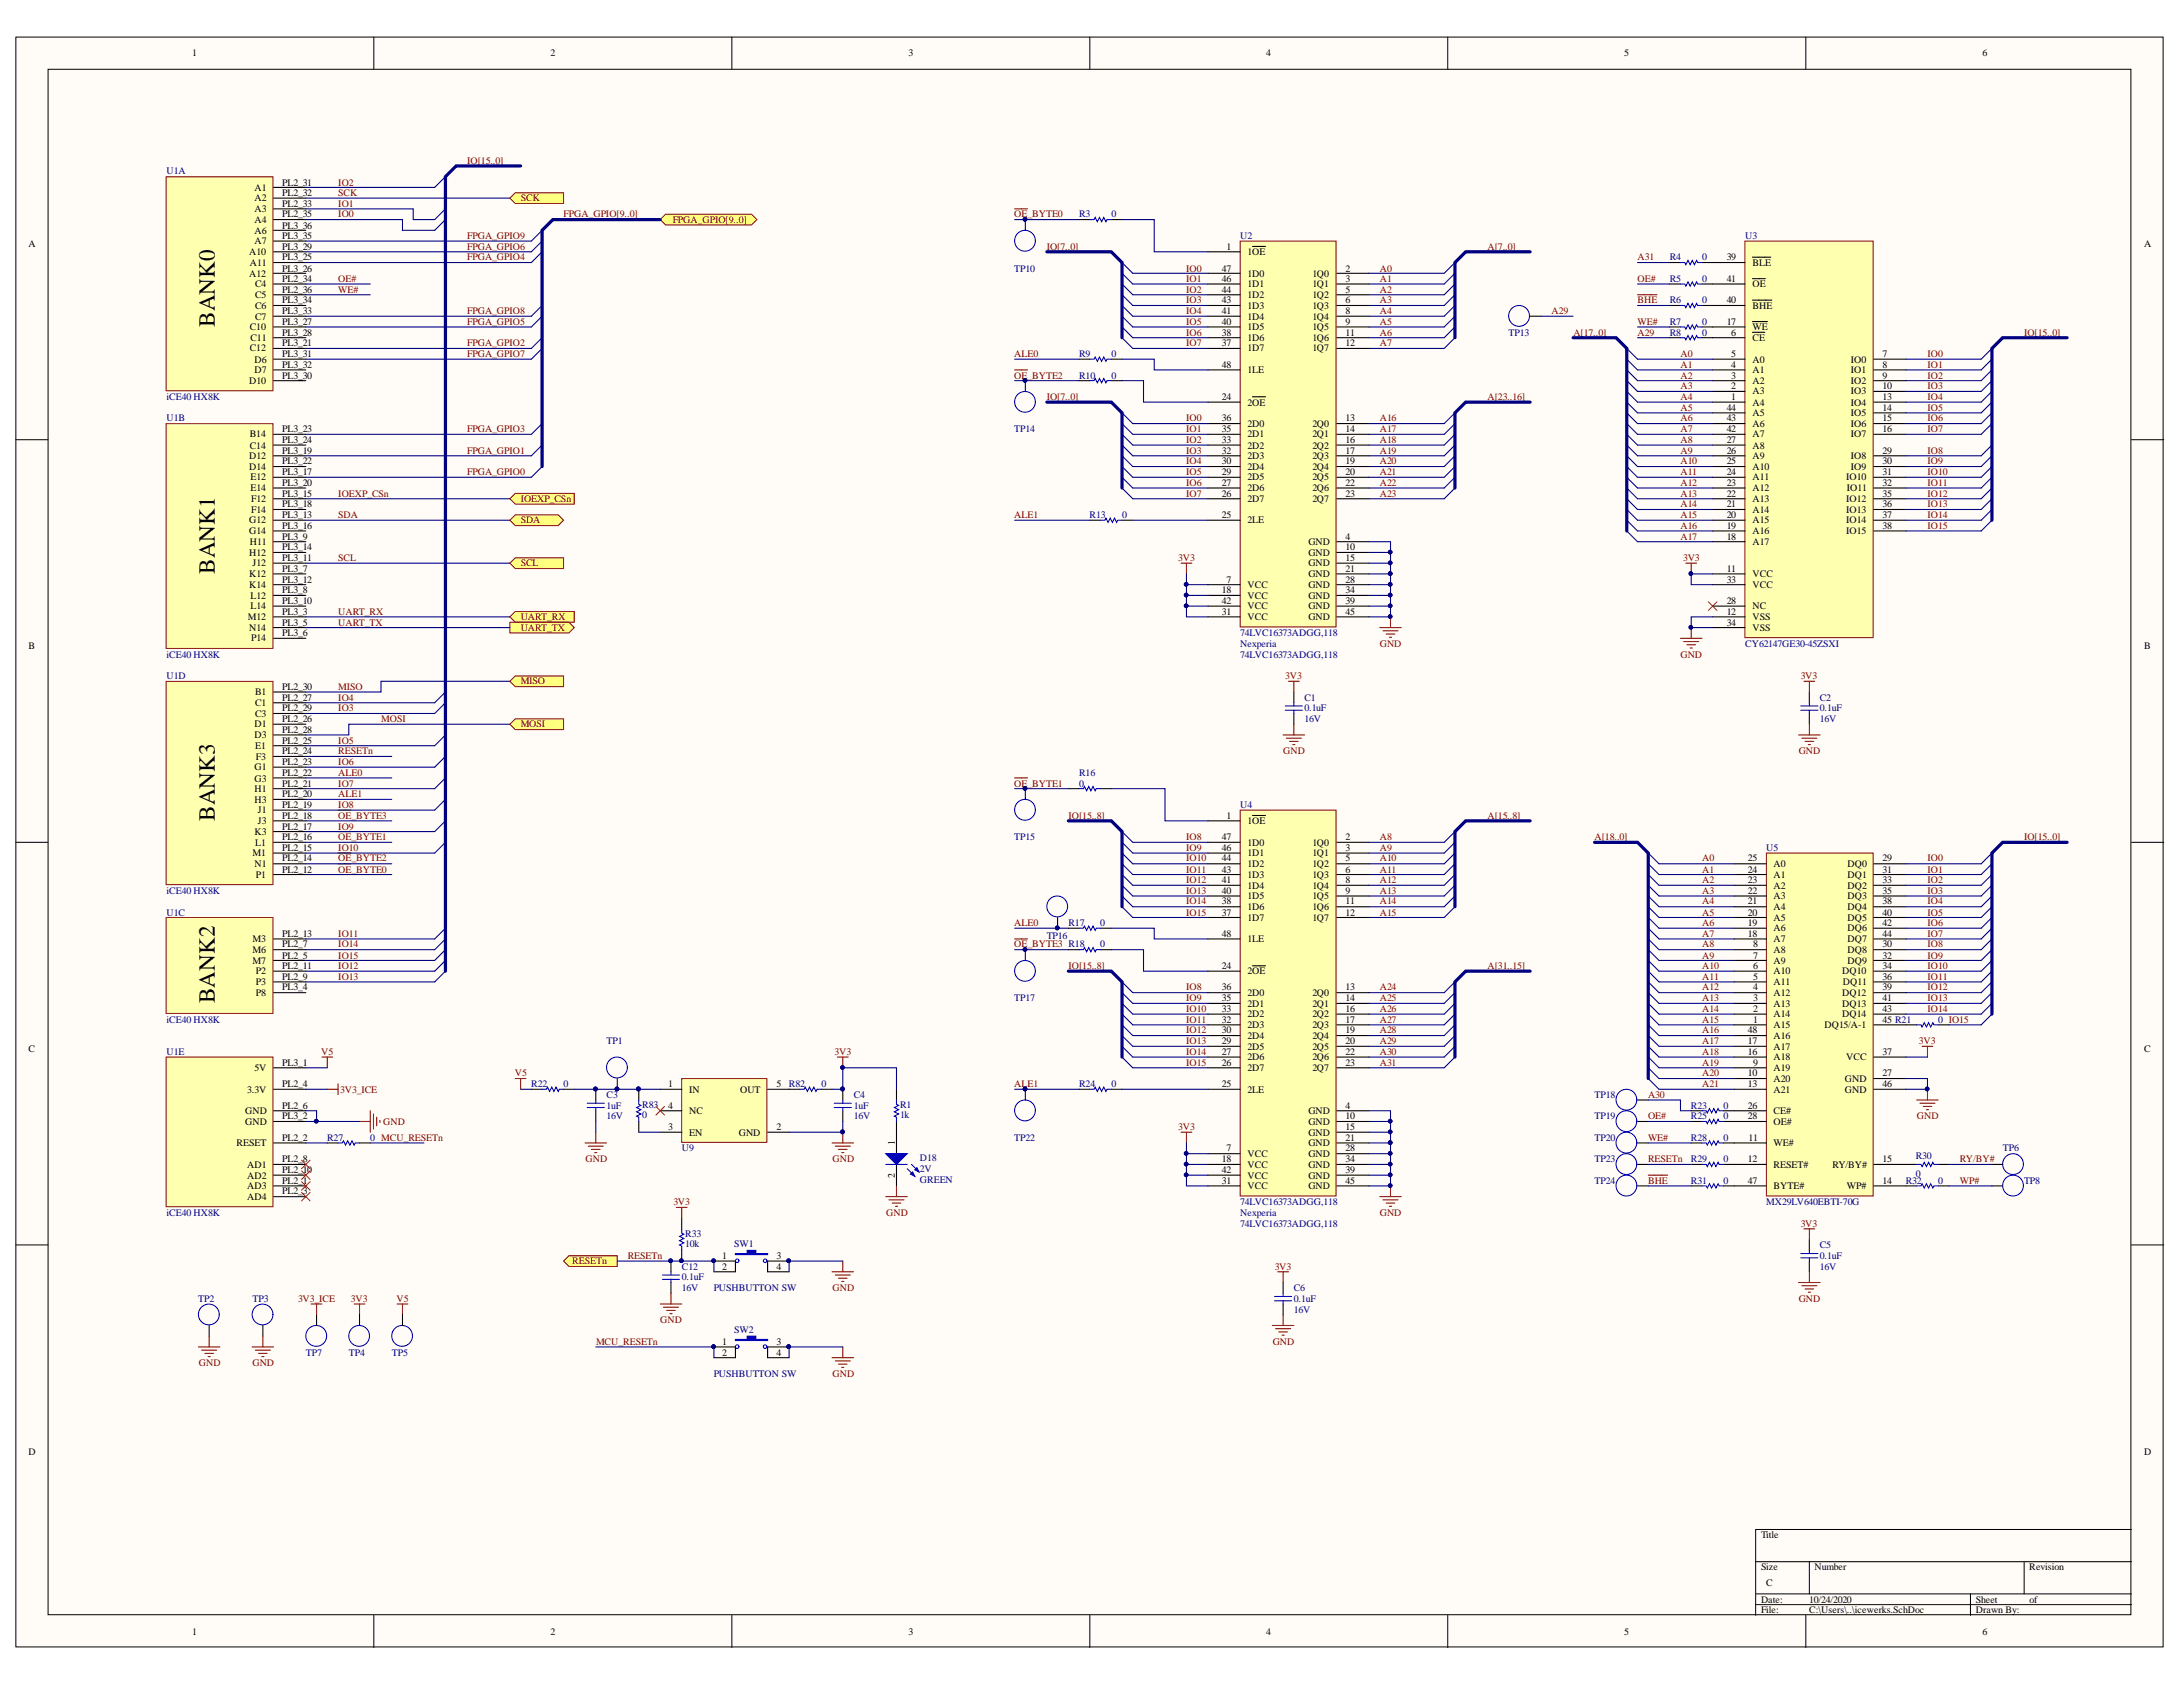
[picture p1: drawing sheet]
<svg xmlns="http://www.w3.org/2000/svg" width="279mm" height="216mm" viewBox="0 0 279 216" stroke-linecap="round" stroke-linejoin="round" font-family="sans-serif">
<defs><g id="words">
<g font-size="3">
<text x="27.5" y="41.8" transform="rotate(-90 27.5 41.8)">BANK0</text>
<text x="27.5" y="73.5" transform="rotate(-90 27.5 73.5)">BANK1</text>
<text x="27.5" y="105.1" transform="rotate(-90 27.5 105.1)">BANK3</text>
<text x="27.5" y="128.4" transform="rotate(-90 27.5 128.4)">BANK2</text>
</g>
<g font-size="1.3">
<text x="24.6" y="7.2">1</text>
<text x="70.5" y="7.2">2</text>
<text x="116.3" y="7.2">3</text>
<text x="162" y="7.2">4</text>
<text x="207.9" y="7.2">5</text>
<text x="253.7" y="7.2">6</text>
<text x="36.1" y="23.8">PL2_31</text>
<text x="32.6" y="24.4">A1</text>
<text x="32.6" y="25.8">A2</text>
<text x="32.6" y="27.1">A3</text>
<text x="32.6" y="28.5">A4</text>
<text x="32.6" y="29.9">A6</text>
<text x="36.1" y="25.1">PL2_32</text>
<text x="36.1" y="26.5">PL2_33</text>
<text x="36.1" y="27.8">PL2_35</text>
<text x="36.1" y="29.3">PL3_36</text>
<text x="3.6" y="31.6">A</text>
<text x="31.9" y="35.4">A12</text>
<text x="31.9" y="32.6">A10</text>
<text x="32" y="34">A11</text>
<text x="32.6" y="31.3">A7</text>
<text x="36.1" y="33.3">PL3_25</text>
<text x="36.1" y="34.7">PL3_26</text>
<text x="36.1" y="32">PL3_29</text>
<text x="36.1" y="30.6">PL3_35</text>
<text x="156.4" y="34.7">47</text>
<text x="157" y="32">1</text>
<text x="159.7" y="32.6">1OE</text>
<text x="159.7" y="35.4">1D0</text>
<text x="168" y="35.4">1Q0</text>
<text x="172.2" y="34.7">2</text>
<text x="221" y="33.3">39</text>
<text x="224.3" y="34">BLE</text>
<text x="274.4" y="31.6">A</text>
<text x="32.6" y="36.8">C4</text>
<text x="32.6" y="38.1">C5</text>
<text x="32.6" y="40.9">C7</text>
<text x="32.6" y="39.5">C6</text>
<text x="36.1" y="36.1">PL2_34</text>
<text x="36.1" y="37.5">PL2_36</text>
<text x="36.1" y="41.6">PL3_27</text>
<text x="36.1" y="40.2">PL3_33</text>
<text x="36.1" y="38.8">PL3_34</text>
<text x="156.4" y="41.6">40</text>
<text x="156.4" y="40.2">41</text>
<text x="156.4" y="38.8">43</text>
<text x="156.4" y="37.5">44</text>
<text x="156.4" y="36.1">46</text>
<text x="159.7" y="40.9">1D4</text>
<text x="159.7" y="39.5">1D3</text>
<text x="159.7" y="38.1">1D2</text>
<text x="159.7" y="36.8">1D1</text>
<text x="168" y="36.8">1Q1</text>
<text x="168" y="38.1">1Q2</text>
<text x="168" y="39.5">1Q3</text>
<text x="168" y="40.9">1Q4</text>
<text x="172.2" y="36.1">3</text>
<text x="172.2" y="37.5">5</text>
<text x="172.2" y="38.8">6</text>
<text x="172.2" y="40.2">8</text>
<text x="172.2" y="41.6">9</text>
<text x="221" y="41.6">17</text>
<text x="221" y="38.8">40</text>
<text x="221" y="36.1">41</text>
<text x="224.3" y="39.5">BHE</text>
<text x="224.3" y="36.8">OE</text>
<text x="32" y="45">C12</text>
<text x="32" y="42.3">C10</text>
<text x="32.1" y="43.6">C11</text>
<text x="32.6" y="46.4">D6</text>
<text x="32.6" y="47.8">D7</text>
<text x="36.1" y="44.3">PL3_21</text>
<text x="36.1" y="42.9">PL3_28</text>
<text x="36.1" y="45.7">PL3_31</text>
<text x="36.1" y="47.1">PL3_32</text>
<text x="156.4" y="44.3">37</text>
<text x="156.4" y="42.9">38</text>
<text x="156.4" y="47.1">48</text>
<text x="159.7" y="45">1D7</text>
<text x="159.7" y="43.6">1D6</text>
<text x="159.7" y="42.3">1D5</text>
<text x="159.7" y="47.8">1LE</text>
<text x="168" y="42.3">1Q5</text>
<text x="168" y="43.6">1Q6</text>
<text x="168" y="45">1Q7</text>
<text x="172.2" y="42.9">11</text>
<text x="172.2" y="44.3">12</text>
<text x="221.6" y="47.1">4</text>
<text x="221.6" y="45.7">5</text>
<text x="221.6" y="42.9">6</text>
<text x="224.3" y="47.8">A1</text>
<text x="224.3" y="46.4">A0</text>
<text x="224.3" y="43.6">CE</text>
<text x="224.3" y="42.3">WE</text>
<text x="236.9" y="46.4">IO0</text>
<text x="236.9" y="47.8">IO1</text>
<text x="241" y="45.7">7</text>
<text x="241" y="47.1">8</text>
<text x="31.9" y="49.1">D10</text>
<text x="36.1" y="48.4">PL3_30</text>
<text x="156.4" y="51.2">24</text>
<text x="156.4" y="53.9">36</text>
<text x="159.7" y="51.9">2OE</text>
<text x="172.2" y="53.9">13</text>
<text x="221" y="53.9">43</text>
<text x="221" y="52.6">44</text>
<text x="221.6" y="51.2">1</text>
<text x="221.6" y="49.8">2</text>
<text x="221.6" y="48.4">3</text>
<text x="224.3" y="51.9">A4</text>
<text x="224.3" y="50.5">A3</text>
<text x="224.3" y="49.1">A2</text>
<text x="224.3" y="53.3">A5</text>
<text x="236.9" y="49.1">IO2</text>
<text x="236.9" y="50.5">IO3</text>
<text x="236.9" y="51.9">IO4</text>
<text x="236.9" y="53.3">IO5</text>
<text x="241" y="48.4">9</text>
<text x="241" y="49.8">10</text>
<text x="241" y="51.2">13</text>
<text x="241" y="52.6">14</text>
<text x="241" y="53.9">15</text>
<text x="31.9" y="58.8">D12</text>
<text x="32" y="56">B14</text>
<text x="32" y="57.4">C14</text>
<text x="36.1" y="58.1">PL3_19</text>
<text x="36.1" y="59.4">PL3_22</text>
<text x="36.1" y="55.3">PL3_23</text>
<text x="36.1" y="56.7">PL3_24</text>
<text x="156.4" y="59.4">30</text>
<text x="156.4" y="58.1">32</text>
<text x="156.4" y="56.7">33</text>
<text x="156.4" y="55.3">35</text>
<text x="159.7" y="58.8">2D3</text>
<text x="159.7" y="57.4">2D2</text>
<text x="159.7" y="56">2D1</text>
<text x="159.7" y="54.6">2D0</text>
<text x="168" y="54.6">2Q0</text>
<text x="168" y="56">2Q1</text>
<text x="168" y="57.4">2Q2</text>
<text x="168" y="58.8">2Q3</text>
<text x="172.2" y="55.3">14</text>
<text x="172.2" y="56.7">16</text>
<text x="172.2" y="58.1">17</text>
<text x="172.2" y="59.4">19</text>
<text x="221" y="59.4">25</text>
<text x="221" y="58.1">26</text>
<text x="221" y="56.7">27</text>
<text x="221" y="55.3">42</text>
<text x="224.3" y="58.8">A9</text>
<text x="224.3" y="57.4">A8</text>
<text x="224.3" y="56">A7</text>
<text x="224.3" y="54.6">A6</text>
<text x="236.9" y="54.6">IO6</text>
<text x="236.9" y="56">IO7</text>
<text x="236.9" y="58.8">IO8</text>
<text x="241" y="55.3">16</text>
<text x="241" y="58.1">29</text>
<text x="241" y="59.4">30</text>
<text x="31.9" y="60.1">D14</text>
<text x="32.1" y="61.5">E12</text>
<text x="32.1" y="62.9">E14</text>
<text x="32.1" y="64.3">F12</text>
<text x="32.1" y="65.6">F14</text>
<text x="36.1" y="63.6">PL3_15</text>
<text x="36.1" y="60.8">PL3_17</text>
<text x="36.1" y="64.9">PL3_18</text>
<text x="36.1" y="62.2">PL3_20</text>
<text x="156.4" y="63.6">26</text>
<text x="156.4" y="62.2">27</text>
<text x="156.4" y="60.8">29</text>
<text x="159.7" y="64.3">2D7</text>
<text x="159.7" y="62.9">2D6</text>
<text x="159.7" y="61.5">2D5</text>
<text x="159.7" y="60.1">2D4</text>
<text x="168" y="60.1">2Q4</text>
<text x="168" y="61.5">2Q5</text>
<text x="168" y="62.9">2Q6</text>
<text x="168" y="64.3">2Q7</text>
<text x="172.2" y="60.8">20</text>
<text x="172.2" y="62.2">22</text>
<text x="172.2" y="63.6">23</text>
<text x="221" y="64.9">21</text>
<text x="221" y="63.6">22</text>
<text x="221" y="62.2">23</text>
<text x="221" y="60.8">24</text>
<text x="224.3" y="65.6">A14</text>
<text x="224.3" y="64.3">A13</text>
<text x="224.3" y="62.9">A12</text>
<text x="224.3" y="61.5">A11</text>
<text x="224.3" y="60.1">A10</text>
<text x="236.3" y="61.5">IO10</text>
<text x="236.3" y="64.3">IO12</text>
<text x="236.3" y="65.6">IO13</text>
<text x="236.4" y="62.9">IO11</text>
<text x="236.9" y="60.1">IO9</text>
<text x="241" y="60.8">31</text>
<text x="241" y="62.2">32</text>
<text x="241" y="63.6">35</text>
<text x="241" y="64.9">36</text>
<text x="31.9" y="67">G12</text>
<text x="31.9" y="71.1">H12</text>
<text x="31.9" y="68.4">G14</text>
<text x="32" y="69.7">H11</text>
<text x="36.1" y="69.1">PL3_9</text>
<text x="36.1" y="71.8">PL3_11</text>
<text x="36.1" y="66.3">PL3_13</text>
<text x="36.1" y="70.4">PL3_14</text>
<text x="36.1" y="67.7">PL3_16</text>
<text x="156.4" y="66.3">25</text>
<text x="159.7" y="67">2LE</text>
<text x="167.5" y="69.7">GND</text>
<text x="167.5" y="71.1">GND</text>
<text x="172.2" y="69.1">4</text>
<text x="172.2" y="70.4">10</text>
<text x="172.2" y="71.8">15</text>
<text x="221" y="69.1">18</text>
<text x="221" y="67.7">19</text>
<text x="221" y="66.3">20</text>
<text x="224.3" y="69.7">A17</text>
<text x="224.3" y="68.4">A16</text>
<text x="224.3" y="67">A15</text>
<text x="236.3" y="67">IO14</text>
<text x="236.3" y="68.4">IO15</text>
<text x="241" y="66.3">37</text>
<text x="241" y="67.7">38</text>
<text x="31.9" y="73.9">K12</text>
<text x="31.9" y="75.2">K14</text>
<text x="32.1" y="76.6">L12</text>
<text x="32.1" y="77.9">L14</text>
<text x="32.3" y="72.5">J12</text>
<text x="36.1" y="73.2">PL3_7</text>
<text x="36.1" y="75.9">PL3_8</text>
<text x="36.1" y="77.3">PL3_10</text>
<text x="36.1" y="74.6">PL3_12</text>
<text x="156.4" y="75.9">18</text>
<text x="156.4" y="77.3">42</text>
<text x="157" y="74.6">7</text>
<text x="159.7" y="75.2">VCC</text>
<text x="159.7" y="76.6">VCC</text>
<text x="159.7" y="77.9">VCC</text>
<text x="167.5" y="72.5">GND</text>
<text x="167.5" y="73.9">GND</text>
<text x="167.5" y="75.2">GND</text>
<text x="167.5" y="76.6">GND</text>
<text x="167.5" y="77.9">GND</text>
<text x="172.2" y="73.2">21</text>
<text x="172.2" y="74.6">28</text>
<text x="172.2" y="75.9">34</text>
<text x="172.2" y="77.3">39</text>
<text x="221" y="73.2">11</text>
<text x="221" y="77.3">28</text>
<text x="221" y="74.6">33</text>
<text x="224.3" y="73.9">VCC</text>
<text x="224.3" y="77.9">NC</text>
<text x="224.3" y="75.2">VCC</text>
<text x="3.6" y="83.1">B</text>
<text x="31.7" y="79.4">M12</text>
<text x="31.9" y="80.7">N14</text>
<text x="32.1" y="82.1">P14</text>
<text x="36.1" y="78.7">PL3_3</text>
<text x="36.1" y="80.1">PL3_5</text>
<text x="36.1" y="81.4">PL3_6</text>
<text x="156.4" y="78.7">31</text>
<text x="159.7" y="79.4">VCC</text>
<text x="167.5" y="79.4">GND</text>
<text x="172.2" y="78.7">45</text>
<text x="221" y="78.7">12</text>
<text x="221" y="80.1">34</text>
<text x="224.3" y="79.4">VSS</text>
<text x="224.3" y="80.7">VSS</text>
<text x="274.4" y="83.1">B</text>
<text x="32.6" y="88.9">B1</text>
<text x="36.1" y="89.7">PL2_27</text>
<text x="36.1" y="88.3">PL2_30</text>
<text x="32.6" y="93.1">D1</text>
<text x="32.6" y="94.4">D3</text>
<text x="32.6" y="95.9">E1</text>
<text x="32.6" y="90.4">C1</text>
<text x="32.6" y="91.7">C3</text>
<text x="36.1" y="95.2">PL2_25</text>
<text x="36.1" y="92.4">PL2_26</text>
<text x="36.1" y="93.8">PL2_28</text>
<text x="36.1" y="91.1">PL2_29</text>
<text x="32.6" y="101.4">H1</text>
<text x="32.6" y="100">G3</text>
<text x="32.6" y="98.6">G1</text>
<text x="32.7" y="97.2">F3</text>
<text x="36.1" y="100.7">PL2_21</text>
<text x="36.1" y="99.3">PL2_22</text>
<text x="36.1" y="97.9">PL2_23</text>
<text x="36.1" y="96.5">PL2_24</text>
<text x="32.6" y="106.9">K3</text>
<text x="32.6" y="102.7">H3</text>
<text x="33" y="105.5">J3</text>
<text x="33" y="104.1">J1</text>
<text x="36.1" y="107.5">PL2_16</text>
<text x="36.1" y="106.2">PL2_17</text>
<text x="36.1" y="104.8">PL2_18</text>
<text x="36.1" y="103.4">PL2_19</text>
<text x="36.1" y="102">PL2_20</text>
<text x="156.4" y="107.5">47</text>
<text x="157" y="104.8">1</text>
<text x="159.7" y="105.5">1OE</text>
<text x="172.2" y="107.5">2</text>
<text x="32.3" y="109.6">M1</text>
<text x="32.6" y="111">N1</text>
<text x="32.6" y="108.2">L1</text>
<text x="32.7" y="112.4">P1</text>
<text x="36.1" y="111.7">PL2_12</text>
<text x="36.1" y="110.2">PL2_14</text>
<text x="36.1" y="108.9">PL2_15</text>
<text x="156.4" y="113">41</text>
<text x="156.4" y="111.7">43</text>
<text x="156.4" y="110.2">44</text>
<text x="156.4" y="108.9">46</text>
<text x="159.7" y="113.7">1D4</text>
<text x="159.7" y="112.4">1D3</text>
<text x="159.7" y="111">1D2</text>
<text x="159.7" y="109.6">1D1</text>
<text x="159.7" y="108.2">1D0</text>
<text x="168" y="108.2">1Q0</text>
<text x="168" y="109.6">1Q1</text>
<text x="168" y="111">1Q2</text>
<text x="168" y="112.4">1Q3</text>
<text x="168" y="113.7">1Q4</text>
<text x="172.2" y="108.9">3</text>
<text x="172.2" y="110.2">5</text>
<text x="172.2" y="111.7">6</text>
<text x="172.2" y="113">8</text>
<text x="223.7" y="113">23</text>
<text x="223.7" y="111.7">24</text>
<text x="223.7" y="110.2">25</text>
<text x="227" y="113.7">A2</text>
<text x="227" y="112.4">A1</text>
<text x="227" y="111">A0</text>
<text x="236.5" y="111">DQ0</text>
<text x="236.5" y="112.4">DQ1</text>
<text x="236.5" y="113.7">DQ2</text>
<text x="241" y="110.2">29</text>
<text x="241" y="111.7">31</text>
<text x="241" y="113">33</text>
<text x="36.1" y="119.9">PL2_13</text>
<text x="156.4" y="117.2">37</text>
<text x="156.4" y="115.7">38</text>
<text x="156.4" y="114.4">40</text>
<text x="156.4" y="119.9">48</text>
<text x="159.7" y="117.9">1D7</text>
<text x="159.7" y="116.5">1D6</text>
<text x="159.7" y="115.1">1D5</text>
<text x="168" y="115.1">1Q5</text>
<text x="168" y="116.5">1Q6</text>
<text x="168" y="117.9">1Q7</text>
<text x="172.2" y="114.4">9</text>
<text x="172.2" y="115.7">11</text>
<text x="172.2" y="117.2">12</text>
<text x="223.7" y="119.9">18</text>
<text x="223.7" y="118.5">19</text>
<text x="223.7" y="117.2">20</text>
<text x="223.7" y="115.7">21</text>
<text x="223.7" y="114.4">22</text>
<text x="227" y="119.2">A6</text>
<text x="227" y="117.9">A5</text>
<text x="227" y="116.5">A4</text>
<text x="227" y="115.1">A3</text>
<text x="236.5" y="115.1">DQ3</text>
<text x="236.5" y="116.5">DQ4</text>
<text x="236.5" y="117.9">DQ5</text>
<text x="236.5" y="119.2">DQ6</text>
<text x="241" y="114.4">35</text>
<text x="241" y="115.7">38</text>
<text x="241" y="117.2">40</text>
<text x="241" y="118.5">42</text>
<text x="241" y="119.9">44</text>
<text x="32.3" y="123.4">M7</text>
<text x="32.3" y="122">M6</text>
<text x="32.3" y="120.6">M3</text>
<text x="32.7" y="124.7">P2</text>
<text x="36.1" y="122.7">PL2_5</text>
<text x="36.1" y="121.2">PL2_7</text>
<text x="36.1" y="125.4">PL2_9</text>
<text x="36.1" y="124">PL2_11</text>
<text x="156.4" y="124">24</text>
<text x="159.7" y="124.7">2OE</text>
<text x="159.7" y="120.6">1LE</text>
<text x="224.4" y="125.4">5</text>
<text x="224.4" y="124">6</text>
<text x="224.4" y="122.7">7</text>
<text x="224.4" y="121.2">8</text>
<text x="227" y="124.7">A10</text>
<text x="227" y="123.4">A9</text>
<text x="227" y="122">A8</text>
<text x="227" y="120.6">A7</text>
<text x="235.8" y="124.7">DQ10</text>
<text x="236.5" y="122">DQ8</text>
<text x="236.5" y="123.4">DQ9</text>
<text x="236.5" y="120.6">DQ7</text>
<text x="241" y="121.2">30</text>
<text x="241" y="122.7">32</text>
<text x="241" y="124">34</text>
<text x="241" y="125.4">36</text>
<text x="32.7" y="126.1">P3</text>
<text x="32.7" y="127.5">P8</text>
<text x="36.1" y="126.7">PL3_4</text>
<text x="156.4" y="130.9">32</text>
<text x="156.4" y="129.5">33</text>
<text x="156.4" y="128.2">35</text>
<text x="156.4" y="126.7">36</text>
<text x="159.7" y="131.6">2D3</text>
<text x="159.7" y="130.2">2D2</text>
<text x="159.7" y="128.8">2D1</text>
<text x="159.7" y="127.5">2D0</text>
<text x="168" y="127.5">2Q0</text>
<text x="168" y="128.8">2Q1</text>
<text x="168" y="130.2">2Q2</text>
<text x="168" y="131.6">2Q3</text>
<text x="172.2" y="126.7">13</text>
<text x="172.2" y="128.2">14</text>
<text x="172.2" y="129.5">16</text>
<text x="172.2" y="130.9">17</text>
<text x="224.4" y="130.9">1</text>
<text x="224.4" y="129.5">2</text>
<text x="224.4" y="128.2">3</text>
<text x="224.4" y="126.7">4</text>
<text x="227" y="131.6">A15</text>
<text x="227" y="130.2">A14</text>
<text x="227" y="128.8">A13</text>
<text x="227" y="127.5">A12</text>
<text x="227" y="126.1">A11</text>
<text x="233.5" y="131.6">DQ15/A-1</text>
<text x="235.8" y="127.5">DQ12</text>
<text x="235.8" y="128.8">DQ13</text>
<text x="235.8" y="130.2">DQ14</text>
<text x="235.9" y="126.1">DQ11</text>
<text x="241" y="126.7">39</text>
<text x="241" y="128.2">41</text>
<text x="241" y="129.5">43</text>
<text x="241" y="130.9">45 R21</text>
<text x="3.6" y="134.7">C</text>
<text x="32.6" y="137">5V</text>
<text x="36.1" y="136.4">PL3_1</text>
<text x="156.4" y="136.4">26</text>
<text x="156.4" y="135">27</text>
<text x="156.4" y="133.7">29</text>
<text x="156.4" y="132.2">30</text>
<text x="159.7" y="137">2D7</text>
<text x="159.7" y="135.7">2D6</text>
<text x="159.7" y="134.3">2D5</text>
<text x="159.7" y="133">2D4</text>
<text x="168" y="133">2Q4</text>
<text x="168" y="134.3">2Q5</text>
<text x="168" y="135.7">2Q6</text>
<text x="168" y="137">2Q7</text>
<text x="172.2" y="132.2">19</text>
<text x="172.2" y="133.7">20</text>
<text x="172.2" y="135">22</text>
<text x="172.2" y="136.4">23</text>
<text x="223.7" y="137.7">10</text>
<text x="223.7" y="135">16</text>
<text x="223.7" y="133.7">17</text>
<text x="223.7" y="132.2">48</text>
<text x="224.4" y="136.4">9</text>
<text x="227" y="137">A19</text>
<text x="227" y="135.7">A18</text>
<text x="227" y="134.3">A17</text>
<text x="227" y="133">A16</text>
<text x="236.3" y="135.7">VCC</text>
<text x="241" y="137.7">27</text>
<text x="241" y="135">37</text>
<text x="274.4" y="134.7">C</text>
<text x="31.4" y="142.5">GND</text>
<text x="31.4" y="144">GND</text>
<text x="31.6" y="139.8">3.3V</text>
<text x="36.1" y="139.2">PL2_4</text>
<text x="36.1" y="141.9">PL2_6</text>
<text x="36.1" y="143.2">PL3_2</text>
<text x="85.5" y="139.2">1</text>
<text x="85.5" y="141.9">4</text>
<text x="88.2" y="139.8">IN</text>
<text x="88.2" y="142.5">NC</text>
<text x="94.7" y="139.8">OUT</text>
<text x="99.4" y="139.2">5</text>
<text x="156.4" y="139.2">25</text>
<text x="159.7" y="139.8">2LE</text>
<text x="167.5" y="142.5">GND</text>
<text x="167.5" y="144">GND</text>
<text x="172.2" y="141.9">4</text>
<text x="172.2" y="143.2">10</text>
<text x="223.7" y="139.2">13</text>
<text x="223.7" y="141.9">26</text>
<text x="223.7" y="143.2">28</text>
<text x="227" y="138.5">A20</text>
<text x="227" y="139.8">A21</text>
<text x="227" y="142.5">CE#</text>
<text x="227" y="144">OE#</text>
<text x="236.1" y="138.5">GND</text>
<text x="236.1" y="139.8">GND</text>
<text x="241" y="139.2">46</text>
<text x="30.3" y="146.7">RESET</text>
<text x="31.6" y="149.5">AD1</text>
<text x="36.1" y="146">PL2_2</text>
<text x="36.1" y="148.7">PL2_8</text>
<text x="85.5" y="144.7">3</text>
<text x="88.2" y="145.3">EN</text>
<text x="94.6" y="145.3">GND</text>
<text x="99.4" y="144.7">2</text>
<text x="114.5" y="146.5" transform="rotate(-90 114.5 146.5)">1</text>
<text x="156.4" y="148.7">18</text>
<text x="157" y="147.4">7</text>
<text x="159.7" y="148">VCC</text>
<text x="159.7" y="149.5">VCC</text>
<text x="167.5" y="145.3">GND</text>
<text x="167.5" y="146.7">GND</text>
<text x="167.5" y="148">GND</text>
<text x="167.5" y="149.5">GND</text>
<text x="172.2" y="144.7">15</text>
<text x="172.2" y="146">21</text>
<text x="172.2" y="147.4">28</text>
<text x="172.2" y="148.7">34</text>
<text x="223.7" y="148.7">12</text>
<text x="223.8" y="146">11</text>
<text x="227" y="146.7">WE#</text>
<text x="227" y="149.5">RESET#</text>
<text x="234.5" y="149.5">RY/BY#</text>
<text x="241" y="148.7">15</text>
<text x="31.6" y="152.2">AD3</text>
<text x="31.6" y="153.5">AD4</text>
<text x="31.6" y="150.8">AD2</text>
<text x="36.1" y="151.5">PL2_1</text>
<text x="36.1" y="152.9">PL2_3</text>
<text x="36.1" y="150.2">PL2_10</text>
<text x="114.5" y="150.7" transform="rotate(-90 114.5 150.7)">2</text>
<text x="156.4" y="151.5">31</text>
<text x="156.4" y="150.2">42</text>
<text x="159.7" y="152.2">VCC</text>
<text x="159.7" y="150.8">VCC</text>
<text x="167.5" y="150.8">GND</text>
<text x="167.5" y="152.2">GND</text>
<text x="172.2" y="150.2">39</text>
<text x="172.2" y="151.5">45</text>
<text x="223.7" y="151.5">47</text>
<text x="227" y="152.2">BYTE#</text>
<text x="236.4" y="152.2">WP#</text>
<text x="241" y="151.5">14</text>
<text x="92.4" y="161.1">1</text>
<text x="99.4" y="161.1">3</text>
<text x="92.4" y="162.5">2</text>
<text x="99.4" y="162.5">4</text>
<text x="92.4" y="172.1">1</text>
<text x="92.4" y="173.5">2</text>
<text x="99.4" y="172.1">3</text>
<text x="99.4" y="173.5">4</text>
<text x="3.6" y="186.2">D</text>
<text x="274.4" y="186.2">D</text>
<text x="225.4" y="196.8">Title</text>
<text x="225.4" y="201">Size</text>
<text x="226.1" y="203">C</text>
<text x="232.2" y="201">Number</text>
<text x="259.7" y="201">Revision</text>
<text x="24.6" y="209.2">1</text>
<text x="70.5" y="209.2">2</text>
<text x="116.3" y="209.2">3</text>
<text x="162" y="209.2">4</text>
<text x="207.9" y="209.2">5</text>
<text x="225.4" y="205.1">Date:</text>
<text x="225.4" y="206.5">File:</text>
<text x="231.6" y="205.1">10/24/2020</text>
<text x="231.6" y="206.5">C:\Users\..\icewerks.SchDoc</text>
<text x="252.9" y="205.1">Sheet</text>
<text x="252.9" y="206.5">Drawn By:</text>
<text x="253.7" y="209.2">6</text>
<text x="259.7" y="205.1">of</text>
</g>
<g font-size="1.3" fill="#000080">
<text x="21.3" y="22.3">U1A</text>
<text x="138.1" y="27.8">R3</text>
<text x="142.3" y="27.8">0</text>
<text x="129.8" y="34.7">TP10</text>
<text x="158.7" y="30.6">U2</text>
<text x="213.7" y="33.3">R4</text>
<text x="217.9" y="33.3">0</text>
<text x="223.4" y="30.6">U3</text>
<text x="213.7" y="41.6">R7</text>
<text x="213.7" y="38.8">R6</text>
<text x="213.7" y="36.1">R5</text>
<text x="217.9" y="41.6">0</text>
<text x="217.9" y="38.8">0</text>
<text x="217.9" y="36.1">0</text>
<text x="138.1" y="45.7">R9</text>
<text x="142.3" y="45.7">0</text>
<text x="193.1" y="42.9">TP13</text>
<text x="213.7" y="42.9">R8</text>
<text x="217.9" y="42.9">0</text>
<text x="21.3" y="51.2">iCE40 HX8K</text>
<text x="21.3" y="53.9">U1B</text>
<text x="138.1" y="48.4">R10</text>
<text x="142.3" y="48.4">0</text>
<text x="129.8" y="55.3">TP14</text>
<text x="139.5" y="66.3">R13</text>
<text x="143.6" y="66.3">0</text>
<text x="158.7" y="82.8">Nexperia</text>
<text x="158.7" y="81.4">74LVC16373ADGG,118</text>
<text x="223.4" y="82.8">CY62147GE30-45ZSXI</text>
<text x="21.3" y="84.2">iCE40 HX8K</text>
<text x="21.3" y="86.9">U1D</text>
<text x="158.7" y="84.2">74LVC16373ADGG,118</text>
<text x="167" y="89.7">C1</text>
<text x="232.9" y="89.7">C2</text>
<text x="167" y="92.4">16V</text>
<text x="167" y="91.1">0.1uF</text>
<text x="232.9" y="92.4">16V</text>
<text x="232.9" y="91.1">0.1uF</text>
<text x="138.1" y="100.7">0</text>
<text x="138.1" y="99.3">R16</text>
<text x="129.8" y="107.5">TP15</text>
<text x="158.7" y="103.4">U4</text>
<text x="226.1" y="108.9">U5</text>
<text x="21.3" y="117.2">U1C</text>
<text x="21.3" y="114.4">iCE40 HX8K</text>
<text x="136.8" y="118.5">R17</text>
<text x="140.8" y="118.5">0</text>
<text x="134" y="120.1">TP16</text>
<text x="140.8" y="121.2">0</text>
<text x="21.3" y="130.9">iCE40 HX8K</text>
<text x="129.8" y="128.2">TP17</text>
<text x="248.1" y="130.9">0 IO15</text>
<text x="21.3" y="135">U1E</text>
<text x="77.6" y="133.7">TP1</text>
<text x="68" y="139.2">R22</text>
<text x="72.1" y="139.2">0</text>
<text x="77.6" y="143.2">16V</text>
<text x="77.6" y="141.9">1uF</text>
<text x="77.6" y="140.5">C3</text>
<text x="82.2" y="143.1">0</text>
<text x="82.2" y="141.8">R83</text>
<text x="101" y="139.2">R82</text>
<text x="105.1" y="139.2">0</text>
<text x="109.3" y="143.2">16V</text>
<text x="109.3" y="141.9">1uF</text>
<text x="109.3" y="140.5">C4</text>
<text x="115.2" y="143.1">1k</text>
<text x="115.2" y="141.8">R1</text>
<text x="138.1" y="139.2">R24</text>
<text x="142.3" y="139.2">0</text>
<text x="204.1" y="143.2">TP19</text>
<text x="204.1" y="140.5">TP18</text>
<text x="216.4" y="141.9">R23</text>
<text x="216.4" y="143.2">R25</text>
<text x="220.6" y="141.9">0</text>
<text x="220.6" y="143.2">0</text>
<text x="41.9" y="146">R27</text>
<text x="47.4" y="146">0 MCU_RESETn</text>
<text x="87.3" y="147.4">U9</text>
<text x="117.7" y="150">2V</text>
<text x="117.7" y="148.6">D18</text>
<text x="129.8" y="146">TP22</text>
<text x="204.1" y="146">TP20</text>
<text x="204.1" y="148.7">TP23</text>
<text x="216.4" y="146">R28</text>
<text x="216.4" y="148.7">R29</text>
<text x="220.6" y="146">0</text>
<text x="220.6" y="148.7">0</text>
<text x="245.2" y="148.4">R30</text>
<text x="256.3" y="147.4">TP6</text>
<text x="21.3" y="155.6">iCE40 HX8K</text>
<text x="117.7" y="151.3">GREEN</text>
<text x="158.7" y="155.6">Nexperia</text>
<text x="158.7" y="154.2">74LVC16373ADGG,118</text>
<text x="204.1" y="151.5">TP24</text>
<text x="216.4" y="151.5">R31</text>
<text x="220.6" y="151.5">0</text>
<text x="226.1" y="154.2">MX29LV640EBTI-70G</text>
<text x="243.9" y="151.5">R32</text>
<text x="245.2" y="150.6">0</text>
<text x="248.1" y="151.5">0</text>
<text x="259.1" y="151.5">TP8</text>
<text x="87.7" y="159.6">10k</text>
<text x="87.7" y="158.3">R33</text>
<text x="94" y="159.6">SW1</text>
<text x="158.7" y="157">74LVC16373ADGG,118</text>
<text x="232.9" y="161.1">0.1uF</text>
<text x="232.9" y="159.7">C5</text>
<text x="25.4" y="166.6">TP2</text>
<text x="32.3" y="166.6">TP3</text>
<text x="87.3" y="165.2">16V</text>
<text x="87.3" y="163.8">0.1uF</text>
<text x="87.3" y="162.5">C12</text>
<text x="91.3" y="165.2">PUSHBUTTON SW</text>
<text x="165.6" y="168">16V</text>
<text x="165.6" y="166.6">0.1uF</text>
<text x="165.6" y="165.2">C6</text>
<text x="232.9" y="162.5">16V</text>
<text x="39.2" y="173.5">TP7</text>
<text x="44.7" y="173.5">TP4</text>
<text x="50.2" y="173.5">TP5</text>
<text x="94" y="170.6">SW2</text>
<text x="91.3" y="176.3">PUSHBUTTON SW</text>
</g>
<g font-size="1.3" fill="#800000">
<text x="43.3" y="23.8">IO2</text>
<text x="59.8" y="21">IO[15..0]</text>
<text x="43.3" y="27.8">IO0</text>
<text x="43.3" y="26.5">IO1</text>
<text x="43.3" y="25.1">SCK</text>
<text x="66.6" y="25.8">SCK</text>
<text x="72.1" y="27.8">FPGA_GPIO[9..0]</text>
<text x="86.1" y="28.5">FPGA_GPIO[9..0]</text>
<text x="129.8" y="27.8">OE_BYTE0</text>
<text x="59.8" y="33.3">FPGA_GPIO4</text>
<text x="59.8" y="32">FPGA_GPIO6</text>
<text x="59.8" y="30.6">FPGA_GPIO9</text>
<text x="134" y="32">IO[7..0]</text>
<text x="151.8" y="34.7">IO0</text>
<text x="176.6" y="34.7">A0</text>
<text x="190.4" y="32">A[7..0]</text>
<text x="209.6" y="33.3">A31</text>
<text x="43.3" y="37.5">WE#</text>
<text x="43.3" y="36.1">OE#</text>
<text x="59.8" y="41.6">FPGA_GPIO5</text>
<text x="59.8" y="40.2">FPGA_GPIO8</text>
<text x="151.8" y="36.1">IO1</text>
<text x="151.8" y="37.5">IO2</text>
<text x="151.8" y="38.8">IO3</text>
<text x="151.8" y="40.2">IO4</text>
<text x="151.8" y="41.6">IO5</text>
<text x="176.6" y="36.1">A1</text>
<text x="176.6" y="37.5">A2</text>
<text x="176.6" y="38.8">A3</text>
<text x="176.6" y="40.2">A4</text>
<text x="176.6" y="41.6">A5</text>
<text x="198.6" y="40.2">A29</text>
<text x="209.6" y="36.1">OE#</text>
<text x="209.6" y="41.6">WE#</text>
<text x="209.6" y="38.8">BHE</text>
<text x="59.8" y="44.3">FPGA_GPIO2</text>
<text x="59.8" y="45.7">FPGA_GPIO7</text>
<text x="129.8" y="45.7">ALE0</text>
<text x="151.8" y="42.9">IO6</text>
<text x="151.8" y="44.3">IO7</text>
<text x="176.6" y="42.9">A6</text>
<text x="176.6" y="44.3">A7</text>
<text x="201.4" y="42.9">A[17..0]</text>
<text x="209.6" y="42.9">A29</text>
<text x="215.1" y="47.1">A1</text>
<text x="215.1" y="45.7">A0</text>
<text x="246.7" y="45.7">IO0</text>
<text x="246.7" y="47.1">IO1</text>
<text x="259.1" y="42.9">IO[15..0]</text>
<text x="129.8" y="48.4">OE_BYTE2</text>
<text x="134" y="51.2">IO[7..0]</text>
<text x="151.8" y="53.9">IO0</text>
<text x="176.6" y="53.9">A16</text>
<text x="190.4" y="51.2">A[23..16]</text>
<text x="215.1" y="48.4">A2</text>
<text x="215.1" y="49.8">A3</text>
<text x="215.1" y="51.2">A4</text>
<text x="215.1" y="52.6">A5</text>
<text x="215.1" y="53.9">A6</text>
<text x="246.7" y="48.4">IO2</text>
<text x="246.7" y="49.8">IO3</text>
<text x="246.7" y="51.2">IO4</text>
<text x="246.7" y="52.6">IO5</text>
<text x="246.7" y="53.9">IO6</text>
<text x="59.8" y="58.1">FPGA_GPIO1</text>
<text x="59.8" y="55.3">FPGA_GPIO3</text>
<text x="151.8" y="55.3">IO1</text>
<text x="151.8" y="56.7">IO2</text>
<text x="151.8" y="58.1">IO3</text>
<text x="151.8" y="59.4">IO4</text>
<text x="176.6" y="55.3">A17</text>
<text x="176.6" y="56.7">A18</text>
<text x="176.6" y="58.1">A19</text>
<text x="176.6" y="59.4">A20</text>
<text x="215.1" y="55.3">A7</text>
<text x="215.1" y="56.7">A8</text>
<text x="215.1" y="58.1">A9</text>
<text x="215.1" y="59.4">A10</text>
<text x="246.7" y="55.3">IO7</text>
<text x="246.7" y="58.1">IO8</text>
<text x="246.7" y="59.4">IO9</text>
<text x="43.3" y="63.6">IOEXP_CSn</text>
<text x="59.8" y="60.8">FPGA_GPIO0</text>
<text x="66.6" y="64.3">IOEXP_CSn</text>
<text x="151.8" y="60.8">IO5</text>
<text x="151.8" y="62.2">IO6</text>
<text x="151.8" y="63.6">IO7</text>
<text x="176.6" y="60.8">A21</text>
<text x="176.6" y="62.2">A22</text>
<text x="176.6" y="63.6">A23</text>
<text x="215.1" y="60.8">A11</text>
<text x="215.1" y="62.2">A12</text>
<text x="215.1" y="63.6">A13</text>
<text x="215.1" y="64.9">A14</text>
<text x="246.7" y="60.8">IO10</text>
<text x="246.7" y="62.2">IO11</text>
<text x="246.7" y="63.6">IO12</text>
<text x="246.7" y="64.9">IO13</text>
<text x="43.3" y="71.8">SCL</text>
<text x="43.3" y="66.3">SDA</text>
<text x="66.6" y="67">SDA</text>
<text x="129.8" y="66.3">ALE1</text>
<text x="150.8" y="71.8">3V3</text>
<text x="215.1" y="66.3">A15</text>
<text x="215.1" y="67.7">A16</text>
<text x="215.1" y="69.1">A17</text>
<text x="215.4" y="71.8">3V3</text>
<text x="246.7" y="66.3">IO14</text>
<text x="246.7" y="67.7">IO15</text>
<text x="66.6" y="72.5">SCL</text>
<text x="43.3" y="78.7">UART_RX</text>
<text x="43.3" y="80.1">UART_TX</text>
<text x="66.6" y="79.4">UART_RX</text>
<text x="66.6" y="80.7">UART_TX</text>
<text x="176.6" y="82.8">GND</text>
<text x="43.3" y="89.7">IO4</text>
<text x="43.3" y="88.3">MISO</text>
<text x="66.6" y="87.6">MISO</text>
<text x="164.5" y="86.9">3V3</text>
<text x="215.1" y="84.2">GND</text>
<text x="230.5" y="86.9">3V3</text>
<text x="43.3" y="91.1">IO3</text>
<text x="43.3" y="95.2">IO5</text>
<text x="48.8" y="92.4">MOSI</text>
<text x="66.6" y="93.1">MOSI</text>
<text x="43.3" y="97.9">IO6</text>
<text x="43.3" y="100.7">IO7</text>
<text x="43.3" y="99.3">ALE0</text>
<text x="43.3" y="96.5">RESETn</text>
<text x="129.8" y="100.7">OE_BYTE1</text>
<text x="164.2" y="96.5">GND</text>
<text x="230.2" y="96.5">GND</text>
<text x="43.3" y="103.4">IO8</text>
<text x="43.3" y="106.2">IO9</text>
<text x="43.3" y="107.5">OE_BYTE1</text>
<text x="43.3" y="104.8">OE_BYTE3</text>
<text x="43.3" y="102">ALE1</text>
<text x="136.8" y="104.8">IO[15..8]</text>
<text x="151.8" y="107.5">IO8</text>
<text x="176.6" y="107.5">A8</text>
<text x="190.4" y="104.8">A[15..8]</text>
<text x="204.1" y="107.5">A[18..0]</text>
<text x="259.1" y="107.5">IO[15..0]</text>
<text x="43.3" y="108.9">IO10</text>
<text x="43.3" y="111.7">OE_BYTE0</text>
<text x="43.3" y="110.2">OE_BYTE2</text>
<text x="151.8" y="108.9">IO9</text>
<text x="151.8" y="110.2">IO10</text>
<text x="151.8" y="111.7">IO11</text>
<text x="151.8" y="113">IO12</text>
<text x="176.6" y="108.9">A9</text>
<text x="176.6" y="110.2">A10</text>
<text x="176.6" y="111.7">A11</text>
<text x="176.6" y="113">A12</text>
<text x="217.9" y="111.7">A1</text>
<text x="217.9" y="113">A2</text>
<text x="217.9" y="110.2">A0</text>
<text x="246.7" y="110.2">IO0</text>
<text x="246.7" y="111.7">IO1</text>
<text x="246.7" y="113">IO2</text>
<text x="43.3" y="119.9">IO11</text>
<text x="129.8" y="118.5">ALE0</text>
<text x="151.8" y="114.4">IO13</text>
<text x="151.8" y="115.7">IO14</text>
<text x="151.8" y="117.2">IO15</text>
<text x="176.6" y="114.4">A13</text>
<text x="176.6" y="115.7">A14</text>
<text x="176.6" y="117.2">A15</text>
<text x="217.9" y="114.4">A3</text>
<text x="217.9" y="115.7">A4</text>
<text x="217.9" y="117.2">A5</text>
<text x="217.9" y="118.5">A6</text>
<text x="217.9" y="119.9">A7</text>
<text x="246.7" y="114.4">IO3</text>
<text x="246.7" y="115.7">IO4</text>
<text x="246.7" y="117.2">IO5</text>
<text x="246.7" y="118.5">IO6</text>
<text x="246.7" y="119.9">IO7</text>
<text x="43.3" y="124">IO12</text>
<text x="43.3" y="125.4">IO13</text>
<text x="43.3" y="121.2">IO14</text>
<text x="43.3" y="122.7">IO15</text>
<text x="129.8" y="121.2">OE_BYTE3 R18</text>
<text x="136.8" y="124">IO[15..8]</text>
<text x="190.4" y="124">A[31..15]</text>
<text x="217.9" y="121.2">A8</text>
<text x="217.9" y="122.7">A9</text>
<text x="217.9" y="124">A10</text>
<text x="217.9" y="125.4">A11</text>
<text x="246.7" y="121.2">IO8</text>
<text x="246.7" y="122.7">IO9</text>
<text x="246.7" y="124">IO10</text>
<text x="246.7" y="125.4">IO11</text>
<text x="151.8" y="126.7">IO8</text>
<text x="151.8" y="128.2">IO9</text>
<text x="151.8" y="129.5">IO10</text>
<text x="151.8" y="130.9">IO11</text>
<text x="176.6" y="126.7">A24</text>
<text x="176.6" y="128.2">A25</text>
<text x="176.6" y="129.5">A26</text>
<text x="176.6" y="130.9">A27</text>
<text x="217.9" y="126.7">A12</text>
<text x="217.9" y="128.2">A13</text>
<text x="217.9" y="129.5">A14</text>
<text x="217.9" y="130.9">A15</text>
<text x="246.7" y="126.7">IO12</text>
<text x="246.7" y="128.2">IO13</text>
<text x="246.7" y="129.5">IO14</text>
<text x="41.1" y="135">V5</text>
<text x="65.9" y="137.7">V5</text>
<text x="106.8" y="135">3V3</text>
<text x="151.8" y="132.2">IO12</text>
<text x="151.8" y="133.7">IO13</text>
<text x="151.8" y="135">IO14</text>
<text x="151.8" y="136.4">IO15</text>
<text x="176.6" y="132.2">A28</text>
<text x="176.6" y="133.7">A29</text>
<text x="176.6" y="135">A30</text>
<text x="176.6" y="136.4">A31</text>
<text x="217.9" y="132.2">A16</text>
<text x="217.9" y="133.7">A17</text>
<text x="217.9" y="135">A18</text>
<text x="217.9" y="136.4">A19</text>
<text x="217.9" y="137.7">A20</text>
<text x="245.6" y="133.7">3V3</text>
<text x="43.6" y="139.8">3V3_ICE</text>
<text x="49.1" y="144">GND</text>
<text x="129.8" y="139.2">ALE1</text>
<text x="210.9" y="143.2">OE#</text>
<text x="210.9" y="140.5">A30</text>
<text x="217.9" y="139.2">A21</text>
<text x="245.4" y="143.2">GND</text>
<text x="74.9" y="148.7">GND</text>
<text x="106.6" y="148.7">GND</text>
<text x="150.8" y="144.7">3V3</text>
<text x="210.9" y="146">WE#</text>
<text x="210.9" y="148.7">RESETn</text>
<text x="250.9" y="148.7">RY/BY#</text>
<text x="86.2" y="154.2">3V3</text>
<text x="113.4" y="155.6">GND</text>
<text x="176.6" y="155.6">GND</text>
<text x="210.9" y="151.5">BHE</text>
<text x="250.9" y="151.5">WP#</text>
<text x="73.2" y="161.8">RESETn</text>
<text x="80.3" y="161.1">RESETn</text>
<text x="230.5" y="157">3V3</text>
<text x="38.1" y="166.6">3V3_ICE</text>
<text x="44.9" y="166.6">3V3</text>
<text x="50.7" y="166.6">V5</text>
<text x="106.6" y="165.2">GND</text>
<text x="163.1" y="162.5">3V3</text>
<text x="230.2" y="166.6">GND</text>
<text x="76.3" y="172.1">MCU_RESETn</text>
<text x="84.5" y="169.3">GND</text>
<text x="162.9" y="172.1">GND</text>
<text x="25.5" y="174.8">GND</text>
<text x="32.3" y="174.8">GND</text>
<text x="106.6" y="176.3">GND</text>
</g>
</g></defs>
<g fill="#fffcf8" stroke="#000" stroke-width=".13">
<path d="M2 4.7h274.9v206.1h-274.9z"/>
<path d="M6.2 8.9h266.5v197.8h-266.5z"/>
</g>
<g fill="none" stroke="#000" stroke-width=".13">
<path d="M47.8 4.7v4.2M93.7 4.7v4.2M139.5 4.7v4.2M185.3 4.7v4.2M231.1 4.7v4.2M2 56.3h4.2M272.8 56.3h4.1M2 107.8h4.2M272.8 107.8h4.1M2 159.3h4.2M272.8 159.3h4.1M224.7 199.9h48.1"/>
<path d="M231.6 199.9v4.1M259.1 199.9v4.1M272.8 195.7h-48.1v11M47.8 206.7v4.2M93.7 206.7v4.2M139.5 206.7v4.2M185.3 206.7v4.2M224.7 204h48.1M224.7 205.4h48.1M231.1 206.7v4.2M252.2 204v2.7"/>
</g>
<path d="M21.3 22.6h13.6v27.4h-13.6z" fill="#ffffb0" stroke="#800000" stroke-width=".13"/>
<g fill="none" stroke="#000" stroke-width=".14">
<path d="M35 24h4.1M35 25.4h4.1M35 26.7h4.1M35 36.3h4.1M35 28.1h4.1M35 37.7h4.1M35 33.6h4.1M35 35h4.1M35 32.2h4.1M35 39.1h4.1M35 30.9h4.1M35 29.5h4.1"/>
<path d="M35 44.6h4.1M35 41.8h4.1M35 43.2h4.1M35 48.7h4.1M35 46h4.1M35 47.3h4.1M35 40.5h4.1"/>
</g>
<path d="M21.3 54.2h13.6v28.8h-13.6z" fill="#ffffb0" stroke="#800000" stroke-width=".13"/>
<g fill="none" stroke="#000" stroke-width=".14">
<path d="M35 58.3h4.1M35 59.7h4.1M35 55.6h4.1M35 57h4.1M35 78.9h4.1M35 73.4h4.1M35 76.2h4.1M35 69.3h4.1M35 77.6h4.1M35 72.1h4.1M35 74.8h4.1M35 66.6h4.1"/>
<path d="M35 70.7h4.1M35 63.8h4.1M35 68h4.1M35 61.1h4.1M35 65.2h4.1M35 62.5h4.1M35 80.3h4.1M35 81.7h4.1"/>
</g>
<path d="M21.3 117.4h13.6v12.3h-13.6z" fill="#ffffb0" stroke="#800000" stroke-width=".13"/>
<path d="M35 122.9h4.1M35 121.5h4.1M35 125.7h4.1M35 124.3h4.1M35 120.2h4.1M35 127h4.1" fill="none" stroke="#000" stroke-width=".14"/>
<path d="M21.3 87.2h13.6v26h-13.6z" fill="#ffffb0" stroke="#800000" stroke-width=".13"/>
<g fill="none" stroke="#000" stroke-width=".14">
<path d="M35 99.6h4.1M35 98.2h4.1M35 96.8h4.1M35 95.4h4.1M35 92.7h4.1M35 89.9h4.1M35 94.1h4.1M35 91.3h4.1M35 88.6h4.1M35 111.9h4.1M35 110.5h4.1M35 109.2h4.1"/>
<path d="M35 107.8h4.1M35 106.4h4.1M35 105.1h4.1M35 103.7h4.1M35 102.3h4.1M35 100.9h4.1"/>
</g>
<path d="M21.3 135.3h13.6v19.1h-13.6z" fill="#ffffb0" stroke="#800000" stroke-width=".13"/>
<path d="M136.7 100.9h1.4M140.9 100.9h1.3M35 139.4h4.1M35 136.7h4.1M35 151.8h4.1M35 146.3h4.1M35 153.1h4.1M35 142.2h4.1M35 149h4.1M35 150.4h4.1M35 143.5h4.1M26.8 169.6v1.4" fill="none" stroke="#000" stroke-width=".14"/>
<g fill="none" stroke="#00f" stroke-width=".14">
<path d="M138.1 100.9h.6l.1-.2 .3 .5 .2-.5 .3 .5 .3-.5 .3 .5 .1-.3h.6"/>
<circle cx="26.7" cy="168.2" r="1.33"/>
</g>
<path d="M223.3 30.9h16.4v50.7h-16.4z" fill="#ffffb0" stroke="#800000" stroke-width=".13"/>
<g fill="none" stroke="#000" stroke-width=".14">
<path d="M138.1 28.1h1.4M142.2 28.1h1.4M213.7 33.6h1.4M213.7 39.1h1.4M213.7 36.3h1.4M217.8 33.6h5.5M217.8 39.1h5.5M217.8 36.3h5.5M224.3 32.9h2.3M224.3 38.4h2.5M224.3 35.7h1.6M138.1 48.7h1.4"/>
<path d="M138.1 46h1.4M142.2 48.7h1.4M142.2 46h1.4M213.7 43.2h1.4M213.7 41.8h1.4M217.8 43.2h5.5M217.8 41.8h5.5M219.2 51.5h4.1M219.2 50.1h4.1M219.2 48.7h4.1M219.2 47.3h4.1M219.2 46h4.1"/>
<path d="M219.2 52.8h4.1M219.2 54.2h4.1M219.2 55.6h4.1M219.2 59.7h4.1M219.2 58.3h4.1M219.2 57h4.1M224.3 42.5h1.6M224.3 41.2h1.9M239.8 51.5h4.1M239.8 50.1h4.1M239.8 48.7h4.1M239.8 47.3h4.1"/>
<path d="M239.8 46h4.1M239.8 52.8h4.1M239.8 54.2h4.1M239.8 55.6h4.1M239.8 59.7h4.1M239.8 58.3h4.1M139.5 66.6h1.4M143.6 66.6h1.4M219.2 73.4h4.1M219.2 78.9h4.1M219.2 69.3h4.1M219.2 68h4.1"/>
<path d="M219.2 66.6h4.1M219.2 65.2h4.1M219.2 63.8h4.1M219.2 62.5h4.1M219.2 61.1h4.1M219.2 77.6h4.1M219.2 74.8h4.1M239.8 68h4.1M239.8 66.6h4.1M239.8 65.2h4.1M239.8 63.8h4.1M239.8 62.5h4.1"/>
<path d="M239.8 61.1h4.1M165.6 88.6v1.3M165.6 91.3v1.4M219.2 80.3h4.1M231.6 88.6v1.3M231.6 91.3v1.4M136.7 118.8h1.4M140.9 118.8h1.3M107.9 139.4v1.4M136.7 121.5h1.4M138.1 139.4h1.4M140.9 121.5h1.3"/>
<path d="M142.2 139.4h1.4M107.9 142.2v1.3M216.5 142.2h1.3M216.5 149h1.3M216.5 143.5h1.3M216.5 146.3h1.3M216.5 151.8h1.3M220.6 142.2h1.4M220.6 149h1.4M220.6 143.5h1.4M220.6 146.3h1.4M220.6 151.8h1.4"/>
<path d="M231.6 158.6v1.4M243.9 149h1.4M243.9 151.8h1.4M248.1 149h1.3M248.1 151.8h1.3M254.9 149h1.4M254.9 151.8h1.4M33.6 169.6v1.4M46 168.3v1.3M51.5 168.3v1.3M91.4 161.4h2.7M98.2 161.4h2.8"/>
<path d="M164.2 164.1v1.4M164.2 166.9v1.4M231.6 161.4v1.4"/>
</g>
<g fill="none" stroke="#800000" stroke-width=".14">
<path d="M129.9 26.7h1.6M209.6 37.7h2.5M129.9 47.3h1.6M151.2 72.1h1.3M151.9 72.1v1.3M178 78.9v1.4M215.8 72.1h1.3M216.5 72.1v1.3M129.9 99.6h1.6M164.2 94.1h2.8M164.6 94.5h2M164.9 87.2h1.4"/>
<path d="M165 94.9h1.1M165.5 95.3h.2M165.6 87.2v1.4M165.6 92.7v1.4M176.6 80.3h2.7M177 80.7h1.9M177.4 81.1h1.1M177.8 81.6h.3M215.1 81.7h2.7M215.5 82.1h1.9M215.9 82.5h1.1M216.3 82.9h.3"/>
<path d="M216.5 80.3v1.4M230.2 94.1h2.8M230.6 94.5h1.9M230.9 87.2h1.4M231 94.9h1.1M231.4 95.3h.3M231.6 87.2v1.4M231.6 92.7v1.4M43.3 110.5h1.6M43.3 109.2h1.6M43.3 106.4h1.6M43.3 103.7h1.6"/>
<path d="M41.2 135.3h1.4M41.9 135.3v1.4M129.9 120.2h1.6M246 133.9h1.4M246.7 133.9v1.4M246.7 139.4v1.4M46 143.5h1.4M47.4 142.2v2.7M47.8 142.6v1.9M48.2 143v1.1M48.6 143.4v.3M151.2 144.9h1.3"/>
<path d="M151.9 144.9v1.4M176.6 153.1h2.7M177 153.6h1.9M177.4 154h1.1M177.8 154.4h.3M178 151.8v1.3M230.9 157.3h1.4M231.6 157.3v1.3M245.3 140.8h2.8M245.7 141.2h2M246.1 141.6h1.1M246.6 142h.2"/>
<path d="M25.4 172.4h2.7M25.8 172.8h1.9M26.2 173.2h1.1M26.6 173.6h.3M26.8 171v1.4M32.3 172.4h2.7M32.7 172.8h1.9M33.1 173.2h1.1M33.5 173.6h.3M33.6 171v1.4M45.3 166.9h1.4M46 166.9v1.4"/>
<path d="M50.8 166.9h1.4M51.5 166.9v1.4M162.9 169.6h2.7M163.3 170h1.9M163.5 162.8h1.4M163.7 170.5h1.1M164.1 170.9h.3M164.2 162.8v1.3M164.2 168.3v1.3M230.2 164.1h2.8M230.6 164.5h1.9M231 165h1.1"/>
<path d="M231.4 165.4h.3M231.6 162.8v1.3"/>
</g>
<g fill="none" stroke="#00f" stroke-width=".14">
<path d="M139.5 28.1h.5l.2-.3 .2 .6 .3-.6 .3 .6 .3-.6 .2 .6 .2-.3h.5M215.1 39.1h.5l.2 .3 .2-.6 .3 .6 .3-.6 .3 .6 .2-.6 .2 .3h.5M215.1 36.3h.5l.2 .3 .2-.5 .3 .5 .3-.5 .3 .5 .2-.5 .2 .2h.5M215.1 33.6h.5l.2 .3 .2-.6 .3 .6 .3-.6 .3 .6 .2-.6 .2 .3h.5M139.5 48.7h.5l.2-.3 .2 .6 .3-.6 .3 .6 .3-.6 .2 .6 .2-.3h.5M139.5 46h.5l.2-.3 .2 .5 .3-.5 .3 .5 .3-.5 .2 .5 .2-.2h.5M215.1 43.2h.5l.2 .3 .2-.6 .3 .6 .3-.6 .3 .6 .2-.6 .2 .3h.5M215.1 41.8h.5l.2 .3 .2-.5 .3 .5 .3-.5 .3 .5 .2-.5 .2 .2h.5M140.9 66.6h.5l.1-.3 .3 .6 .3-.6 .3 .6 .2-.6 .3 .6 .2-.3h.5M164.5 90.3h2.2M164.5 90.9h2.2M165.6 89.9v.4"/>
<path d="M165.6 90.9v.4M230.5 90.3h2.2M230.5 90.9h2.2M231.6 89.9v.4M231.6 90.9v.4M138.1 118.8h.6l.1-.3 .3 .6 .2-.6 .3 .6 .3-.6 .3 .6 .1-.3h.6M138.1 121.5h.6l.1-.2 .3 .5 .2-.5 .3 .5 .3-.5 .3 .5 .1-.3h.6M139.5 139.4h.5l.2-.3 .2 .6 .3-.6 .3 .6 .3-.6 .2 .6 .2-.3h.5M106.8 141.2h2.2M106.8 141.7h2.2M107.9 140.8v.4M107.9 141.7v.5"/>
<path d="M217.8 142.2h.6l.1 .2 .3-.5 .3 .5 .2-.5 .3 .5 .3-.5 .1 .3h.6M217.8 143.5h.6l.1 .3 .3-.5 .3 .5 .2-.5 .3 .5 .3-.5 .1 .2h.6M217.8 146.3h.6l.1 .2 .3-.5 .3 .5 .2-.5 .3 .5 .3-.5 .1 .3h.6M217.8 149h.6l.1 .3 .3-.6 .3 .6 .2-.6 .3 .6 .3-.6 .1 .3h.6M217.8 151.8h.6l.1 .2 .3-.5 .3 .5 .2-.5 .3 .5 .3-.5 .1 .3h.6M245.3 149h.6l.1 .3 .3-.6 .3 .6 .2-.6 .3 .6 .3-.6 .1 .3h.6M245.3 151.8h.6l.1-.3 .3 .5 .3-.5 .2 .5 .3-.5 .3 .5 .1-.2h.6M163.1 165.9h2.2M163.1 166.5h2.2M164.2 165.5v.4M164.2 166.5v.4M230.5 160.4h2.2"/>
<path d="M230.5 161h2.2M231.6 160v.4M231.6 161v.4"/>
<circle cx="257.6" cy="149" r="1.33"/>
<circle cx="257.6" cy="151.7" r="1.33"/>
<circle cx="33.6" cy="168.2" r="1.33"/>
<circle cx="46" cy="171" r="1.33"/>
<circle cx="51.5" cy="171" r="1.33"/>
</g>
<g fill="none" stroke="#000080" stroke-width=".14">
<path d="M143.6 33.6l1.4 1.4M143.6 35l1.4 1.3M143.6 36.3l1.4 1.4M143.6 37.7l1.4 1.4M143.6 39.1l1.4 1.4M186.2 33.6l-1.4 1.4M186.2 35l-1.4 1.3M186.2 36.3l-1.4 1.4M186.2 37.7l-1.4 1.4M186.2 39.1l-1.4 1.4M143.6 40.5l1.4 1.3M143.6 41.8l1.4 1.4"/>
<path d="M143.6 43.2l1.4 1.4M143.6 52.8l1.4 1.4M143.6 54.2l1.4 1.4M143.6 55.6l1.4 1.4M143.6 57l1.4 1.3M143.6 58.3l1.4 1.4M143.6 59.7l1.4 1.4M186.2 40.5l-1.4 1.3M186.2 41.8l-1.4 1.4M186.2 43.2l-1.4 1.4M186.2 52.8l-1.4 1.4M186.2 54.2l-1.4 1.4"/>
<path d="M186.2 55.6l-1.4 1.4M186.2 57l-1.4 1.3M186.2 58.3l-1.4 1.4M186.2 59.7l-1.4 1.4M208.2 59.7l1.4 1.4M208.2 58.3l1.4 1.4M208.2 57l1.4 1.3M208.2 55.6l1.4 1.4M208.2 54.2l1.4 1.4M208.2 52.8l1.4 1.4M208.2 51.5l1.4 1.3M208.2 50.1l1.4 1.4"/>
<path d="M208.2 48.7l1.4 1.4M208.2 47.3l1.4 1.4M208.2 46l1.4 1.3M208.2 44.6l1.4 1.4M254.9 44.6l-1.3 1.4M254.9 46l-1.3 1.3M254.9 47.3l-1.3 1.4M254.9 48.7l-1.3 1.4M254.9 50.1l-1.3 1.4M254.9 51.5l-1.3 1.3M254.9 52.8l-1.3 1.4M254.9 54.2l-1.3 1.4"/>
<path d="M254.9 57l-1.3 1.3M254.9 58.3l-1.3 1.4M254.9 59.7l-1.3 1.4M143.6 61.1l1.4 1.4M143.6 62.5l1.4 1.3M186.2 61.1l-1.4 1.4M186.2 62.5l-1.4 1.3M208.2 68l1.4 1.3M208.2 66.6l1.4 1.4M208.2 65.2l1.4 1.4M208.2 63.8l1.4 1.4M208.2 62.5l1.4 1.3"/>
<path d="M208.2 61.1l1.4 1.4M254.9 61.1l-1.3 1.4M254.9 62.5l-1.3 1.3M254.9 63.8l-1.3 1.4M254.9 65.2l-1.3 1.4M254.9 66.6l-1.3 1.4M143.6 106.4l1.4 1.4M143.6 107.8l1.4 1.4M143.6 109.2l1.4 1.3M143.6 110.5l1.4 1.4M143.6 111.9l1.4 1.4M143.6 113.3l1.4 1.4"/>
<path d="M143.6 114.7l1.4 1.3M143.6 116l1.4 1.4M186.2 106.4l-1.4 1.4M186.2 107.8l-1.4 1.4M186.2 109.2l-1.4 1.3M186.2 110.5l-1.4 1.4M186.2 111.9l-1.4 1.4M186.2 113.3l-1.4 1.4M186.2 114.7l-1.4 1.3M186.2 116l-1.4 1.4M211 118.8l1.3 1.4M211 117.4l1.3 1.4"/>
<path d="M211 116l1.3 1.4M211 114.7l1.3 1.3M211 113.3l1.3 1.4M211 111.9l1.3 1.4M211 110.5l1.3 1.4M211 109.2l1.3 1.3M254.9 109.2l-1.3 1.3M254.9 110.5l-1.3 1.4M254.9 111.9l-1.3 1.4M254.9 113.3l-1.3 1.4M254.9 114.7l-1.3 1.3M254.9 116l-1.3 1.4"/>
<path d="M254.9 117.4l-1.3 1.4M254.9 118.8l-1.3 1.4M143.6 125.7l1.4 1.3M143.6 127l1.4 1.4M143.6 128.4l1.4 1.4M143.6 129.8l1.4 1.4M143.6 131.2l1.4 1.3M143.6 132.5l1.4 1.4M143.6 133.9l1.4 1.4M143.6 135.3l1.4 1.4M186.2 125.7l-1.4 1.3M186.2 127l-1.4 1.4"/>
<path d="M186.2 128.4l-1.4 1.4M186.2 129.8l-1.4 1.4M186.2 131.2l-1.4 1.3M186.2 132.5l-1.4 1.4M186.2 133.9l-1.4 1.4M186.2 135.3l-1.4 1.4M211 132.5l1.3 1.4M211 131.2l1.3 1.3M211 129.8l1.3 1.4M211 128.4l1.3 1.4M211 127l1.3 1.4M211 124.3l1.3 1.4"/>
<path d="M211 125.7l1.3 1.3M211 122.9l1.3 1.4M211 121.5l1.3 1.4M211 120.2l1.3 1.3M211 133.9l1.3 1.4M254.9 120.2l-1.3 1.3M254.9 121.5l-1.3 1.4M254.9 122.9l-1.3 1.4M254.9 124.3l-1.3 1.4M254.9 125.7l-1.3 1.3M254.9 127l-1.3 1.4M254.9 128.4l-1.3 1.4"/>
</g>
<g fill="#000080" stroke="#000080" stroke-width=".13">
<circle cx="177.9" cy="151.7" r=".23"/>
<circle cx="177.9" cy="78.9" r=".23"/>
<circle cx="216.4" cy="73.4" r=".23"/>
<circle cx="216.4" cy="80.3" r=".23"/>
<circle cx="246.6" cy="139.4" r=".23"/>
<circle cx="107.8" cy="139.4" r=".23"/>
<circle cx="91.3" cy="161.4" r=".23"/>
<circle cx="100.9" cy="161.4" r=".23"/>
</g>
<path d="M218.7 77l1.1 1.1M219.8 77l-1.1 1.1M38.6 152.6l1.1 1.1M38.6 151.2l1.1 1.1M38.6 149.8l1.1 1.1M38.6 148.5l1.1 1.1M39.7 152.6l-1.1 1.1M39.7 151.2l-1.1 1.1M39.7 149.8l-1.1 1.1M39.7 148.5l-1.1 1.1" fill="none" stroke="#f00" stroke-width=".13"/>
<path d="M94.1 160.4h1.5v-.4h1.1v.4h1.5v.2h-4.1z" fill-rule="evenodd" fill="#00f"/>
<g fill="none" stroke="#00f" stroke-width=".14">
<path d="M43.3 146.3h.5l.2-.3 .2 .5 .3-.5 .3 .5 .3-.5 .2 .5 .2-.2h.5M87.3 157.3v.5l.2 .2-.5 .2 .5 .3-.5 .3 .5 .3-.5 .2 .3 .2v.5M94.1 160.4h1.5v-.4h1.1v.4h1.5v.2h-4.1z"/>
<circle cx="94.4" cy="161.4" r=".23"/>
<circle cx="97.9" cy="161.4" r=".23"/>
</g>
<path d="M41.9 146.3h1.4M46 146.3h1.4M87.3 155.9v1.4M87.3 160v1.4M94.1 161.4v1.4h-2.7M98.2 161.4v1.4h2.8" fill="none" stroke="#000" stroke-width=".14"/>
<g fill="#000080" stroke="#000080" stroke-width=".13">
<circle cx="91.3" cy="161.4" r=".23"/>
<circle cx="100.9" cy="161.4" r=".23"/>
<circle cx="87.2" cy="161.4" r=".23"/>
</g>
<path d="M86.6 154.5h1.3M87.3 154.5v1.4M106.5 162.8h2.7M106.9 163.2h1.9M107.3 163.6h1.1M107.7 164h.3M107.9 161.4v1.4" fill="none" stroke="#800000" stroke-width=".14"/>
<g fill="#ffff80" stroke="#800000" stroke-width=".13">
<path d="M65.3 72.1l.6-.7h6.2v1.4h-6.2z" fill-rule="evenodd"/>
<path d="M65.3 25.4l.6-.7h6.2v1.3h-6.2z" fill-rule="evenodd"/>
<path d="M65.3 87.2l.6-.7h6.2v1.4h-6.2z" fill-rule="evenodd"/>
<path d="M65.3 92.7l.6-.7h6.2v1.4h-6.2z" fill-rule="evenodd"/>
<path d="M65.3 63.8l.6-.7h7.6v1.4h-7.6z" fill-rule="evenodd"/>
</g>
<path d="M211 150.4h2.4" fill="none" stroke="#800000" stroke-width=".14"/>
<path d="M243.9 131.2h1.4M248.1 131.2h1.3" fill="none" stroke="#000" stroke-width=".14"/>
<path d="M245.3 131.2h.6l.1 .2 .3-.5 .3 .5 .2-.5 .3 .5 .3-.5 .1 .3h.6" fill="none" stroke="#00f" stroke-width=".14"/>
<g fill="#ffff80" stroke="#800000" stroke-width=".13">
<path d="M65.3 78.9l.6-.6h7.6v1.3h-7.6z" fill-rule="evenodd"/>
<path d="M65.3 79.6h7.5l.7 .7-.7 .7h-7.5z" fill-rule="evenodd"/>
<path d="M84.5 28.1l.7-.7h11l.7 .7-.7 .7h-11z" fill-rule="evenodd"/>
</g>
<path d="M69.4 39.1l-1.4 1.4M69.4 32.2l-1.4 1.4M69.4 30.9l-1.4 1.3M69.4 29.5l-1.4 1.4M69.4 54.2l-1.4 1.4M69.4 44.6l-1.4 1.4M69.4 43.2l-1.4 1.4M69.4 40.5l-1.4 1.3M69.4 57l-1.4 1.3M69.4 59.7l-1.4 1.4" fill="none" stroke="#000080" stroke-width=".14"/>
<path d="M72.1 161.4l.7-.7h6.2v1.4h-6.2z" fill-rule="evenodd" fill="#ffff80" stroke="#800000" stroke-width=".13"/>
<path d="M91.4 172.4h2.7M98.2 172.4h2.8" fill="none" stroke="#000" stroke-width=".14"/>
<g fill="#000080" stroke="#000080" stroke-width=".13">
<circle cx="91.3" cy="172.3" r=".23"/>
<circle cx="100.9" cy="172.3" r=".23"/>
</g>
<path d="M94.1 171.4h1.5v-.4h1.1v.4h1.5v.2h-4.1z" fill-rule="evenodd" fill="#00f"/>
<g fill="none" stroke="#00f" stroke-width=".14">
<path d="M94.1 171.4h1.5v-.4h1.1v.4h1.5v.2h-4.1z"/>
<circle cx="40.5" cy="171" r="1.33"/>
<circle cx="94.3" cy="172.3" r=".23"/>
<circle cx="97.9" cy="172.3" r=".23"/>
</g>
<path d="M40.5 168.3v1.3M94.1 172.4v1.4h-2.7M98.2 172.4v1.4h2.8" fill="none" stroke="#000" stroke-width=".14"/>
<g fill="#000080" stroke="#000080" stroke-width=".13">
<circle cx="91.3" cy="172.3" r=".23"/>
<circle cx="100.9" cy="172.3" r=".23"/>
<circle cx="107.8" cy="136.6" r=".23"/>
</g>
<g fill="none" stroke="#800000" stroke-width=".14">
<path d="M41.9 139.4h1.4M43.3 138.7v1.4M65.9 138h1.4M66.6 138v1.4M107.2 135.3h1.4M107.9 135.3v1.4M74.9 146.3h2.7M75.3 146.7h1.9M75.7 147.1h1.1M76.1 147.5h.3M76.3 144.9v1.4M39.8 166.9h1.4"/>
<path d="M40.5 166.9v1.4M106.5 173.8h2.7M106.9 174.2h1.9M107.3 174.6h1.1M107.7 175h.3M107.9 172.4v1.4"/>
</g>
<path d="M87.3 138h10.9v8.2h-10.9z" fill="#ffffb0" stroke="#800000" stroke-width=".13"/>
<g fill="none" stroke="#000" stroke-width=".14">
<path d="M68 139.4h1.4M72.1 139.4h1.4M76.3 139.4v1.4M79 138v1.4M81.8 139.4v1.4M84.5 139.4h2.8M98.2 139.4h4.2M105.1 139.4h1.4M76.3 142.2v1.3M81.8 143.5v1.4M84.5 144.9h2.8M84.5 142.2h2.8"/>
<path d="M98.2 144.9h2.8M114.7 144.9v2.7M114.7 149v2.8M85.9 161.4v1.4M85.9 164.1v1.4"/>
</g>
<g fill="#000080" stroke="#000080" stroke-width=".13">
<circle cx="76.2" cy="139.4" r=".23"/>
<circle cx="107.8" cy="144.9" r=".23"/>
<circle cx="81.7" cy="139.4" r=".23"/>
<circle cx="79" cy="139.4" r=".23"/>
<circle cx="85.8" cy="161.4" r=".23"/>
</g>
<g fill="none" stroke="#00f" stroke-width=".14">
<path d="M69.4 139.4h.5l.2-.3 .2 .6 .3-.6 .3 .6 .3-.6 .2 .6 .2-.3h.5M102.4 139.4h.5l.2-.3 .2 .6 .3-.6 .3 .6 .3-.6 .2 .6 .2-.3h.5M75.2 141.2h2.2M75.2 141.7h2.2M76.3 140.8v.4M76.3 141.7v.5M81.8 140.8v.5l.2 .2-.5 .2 .5 .3-.5 .3 .5 .3-.5 .2 .3 .2v.5M84.8 163.2h2.2M84.8 163.7h2.2M85.9 162.8v.4M85.9 163.7v.4"/>
<circle cx="79" cy="136.6" r="1.33"/>
</g>
<path d="M84 141.6l1.1 1.1M85.1 141.6l-1.1 1.1" fill="none" stroke="#f00" stroke-width=".13"/>
<path d="M106.5 146.3h2.7M106.9 146.7h1.9M107.3 147.1h1.1M107.7 147.5h.3M107.9 144.9v1.4M84.5 166.9h2.8M84.9 167.3h1.9M85.3 167.7h1.1M85.7 168.1h.3M85.9 165.5v1.4" fill="none" stroke="#800000" stroke-width=".14"/>
<g fill="none" stroke="#000080" stroke-width=".14">
<path d="M57 28.1l-1.4 1.4M57 26.7l-1.4 1.4M57 22.6l-1.4 1.4M57 88.6l-1.4 1.3M57 89.9l-1.4 1.4M57 94.1l-1.4 1.3M57 96.8l-1.4 1.4M57 99.6l-1.4 1.3M57 102.3l-1.4 1.4M57 105.1l-1.4 1.3M57 107.8l-1.4 1.4M57 118.8l-1.4 1.4"/>
<path d="M57 120.2l-1.4 1.3M57 121.5l-1.4 1.4M57 122.9l-1.4 1.4M57 124.3l-1.4 1.4M254.9 129.8l-1.3 1.4"/>
</g>
<path d="M113.4 147.6h2.7l-1.4 1.4z" fill="#00f"/>
<path d="M113.4 147.6h2.7l-1.4 1.4zM116.1 149.6l1 .9M116.7 149l.9 1" fill="none" stroke="#00f" stroke-width=".14"/>
<path d="M116.5 150.3l.3-.3 .3 .5z" fill="#00f"/>
<path d="M116.5 150.3l.3-.3 .3 .5z" fill="none" stroke="#00f" stroke-width=".14"/>
<path d="M117.1 149.7l.3-.3 .2 .6z" fill="#00f"/>
<path d="M113.4 149h2.7M114.7 140.8v.5l.3 .2-.5 .2 .5 .3-.5 .3 .5 .3-.5 .2 .2 .2v.5M117.1 149.7l.3-.3 .2 .6z" fill="none" stroke="#00f" stroke-width=".14"/>
<path d="M114.7 139.4v1.4M114.7 143.5v1.4" fill="none" stroke="#000" stroke-width=".14"/>
<path d="M113.4 153.1h2.7M113.8 153.6h1.9M114.2 154h1.1M114.6 154.4h.3M114.7 151.8v1.3" fill="none" stroke="#800000" stroke-width=".14"/>
<path d="M65.3 66.6l.6-.7h5.5l.7 .7-.7 .7h-5.5z" fill-rule="evenodd" fill="#ffff80" stroke="#800000" stroke-width=".13"/>
<g fill="none" stroke="#00f" stroke-width=".14">
<circle cx="131.2" cy="30.8" r="1.33"/>
<circle cx="131.2" cy="51.4" r="1.33"/>
<circle cx="194.4" cy="40.4" r="1.33"/>
<circle cx="131.2" cy="103.6" r="1.33"/>
<circle cx="135.3" cy="116" r="1.33"/>
<circle cx="131.2" cy="124.3" r="1.33"/>
<circle cx="131.2" cy="142.1" r="1.33"/>
<circle cx="208.2" cy="149" r="1.33"/>
<circle cx="208.2" cy="140.7" r="1.33"/>
<circle cx="208.2" cy="146.2" r="1.33"/>
<circle cx="208.2" cy="151.7" r="1.33"/>
<circle cx="208.2" cy="143.5" r="1.33"/>
</g>
<path d="M131.2 28.1v1.4M131.2 48.7v1.4M195.8 40.5h1.4M131.2 100.9v1.4M135.4 117.4v1.4M131.2 121.5v1.4M131.2 139.4v1.4M209.6 146.3h1.4M209.6 143.5h1.4M209.6 140.8h1.4M209.6 149h1.4M209.6 151.8h1.4" fill="none" stroke="#000" stroke-width=".14"/>
<g fill="#000080" stroke="#000080" stroke-width=".13">
<circle cx="131.2" cy="139.4" r=".23"/>
<circle cx="131.2" cy="121.5" r=".23"/>
<circle cx="135.3" cy="118.8" r=".23"/>
<circle cx="131.2" cy="100.9" r=".23"/>
<circle cx="131.2" cy="48.7" r=".23"/>
<circle cx="131.2" cy="28.1" r=".23"/>
</g>
<path d="M158.7 30.9h12.3v49.3h-12.3z" fill="#ffffb0" stroke="#800000" stroke-width=".13"/>
<g fill="none" stroke="#000" stroke-width=".14">
<path d="M154.6 32.2h4.1M154.6 35h4.1M154.6 36.3h4.1M154.6 37.7h4.1M154.6 39.1h4.1M160.3 31.5h1.7M171.1 35h4.1M171.1 36.3h4.1M171.1 37.7h4.1M171.1 39.1h4.1M154.6 40.5h4.1M154.6 41.8h4.1"/>
<path d="M154.6 43.2h4.1M154.6 44.6h4.1M154.6 54.2h4.1M154.6 55.6h4.1M154.6 57h4.1M154.6 58.3h4.1M154.6 59.7h4.1M154.6 51.5h4.1M154.6 47.3h4.1M160.3 50.8h1.7M171.1 40.5h4.1M171.1 41.8h4.1"/>
<path d="M171.1 43.2h4.1M171.1 44.6h4.1M171.1 54.2h4.1M171.1 55.6h4.1M171.1 57h4.1M171.1 58.3h4.1M171.1 59.7h4.1M154.6 74.8h4.1M154.6 76.2h4.1M154.6 61.1h4.1M154.6 62.5h4.1M154.6 63.8h4.1"/>
<path d="M154.6 66.6h4.1M154.6 78.9h4.1M154.6 77.6h4.1M171.1 69.3h4.1M171.1 74.8h4.1M171.1 70.7h4.1M171.1 72.1h4.1M171.1 76.2h4.1M171.1 61.1h4.1M171.1 73.4h4.1M171.1 62.5h4.1M171.1 63.8h4.1"/>
<path d="M171.1 78.9h4.1M171.1 77.6h4.1"/>
</g>
<path d="M158.7 103.7h12.3v49.4h-12.3z" fill="#ffffb0" stroke="#800000" stroke-width=".13"/>
<g fill="none" stroke="#000" stroke-width=".14">
<path d="M154.6 105.1h4.1M154.6 107.8h4.1M154.6 109.2h4.1M154.6 110.5h4.1M154.6 111.9h4.1M154.6 113.3h4.1M154.6 114.7h4.1M154.6 116h4.1M154.6 117.4h4.1M160.3 104.4h1.7M171.1 107.8h4.1M171.1 109.2h4.1"/>
<path d="M171.1 110.5h4.1M171.1 111.9h4.1M171.1 113.3h4.1M171.1 114.7h4.1M171.1 116h4.1M171.1 117.4h4.1M154.6 127h4.1M154.6 128.4h4.1M154.6 129.8h4.1M154.6 131.2h4.1M154.6 132.5h4.1M154.6 133.9h4.1"/>
<path d="M154.6 135.3h4.1M154.6 136.7h4.1M154.6 124.3h4.1M154.6 139.4h4.1M154.6 120.2h4.1M160.3 123.6h1.7M171.1 127h4.1M171.1 128.4h4.1M171.1 129.8h4.1M171.1 131.2h4.1M171.1 132.5h4.1M171.1 133.9h4.1"/>
<path d="M171.1 135.3h4.1M171.1 136.7h4.1M154.6 147.6h4.1M154.6 149h4.1M154.6 151.8h4.1M154.6 150.4h4.1M171.1 142.2h4.1M171.1 147.6h4.1M171.1 143.5h4.1M171.1 144.9h4.1M171.1 149h4.1M171.1 146.3h4.1"/>
<path d="M171.1 151.8h4.1M171.1 150.4h4.1"/>
</g>
<path d="M226.1 109.2h13.6v43.9h-13.6z" fill="#ffffb0" stroke="#800000" stroke-width=".13"/>
<g fill="none" stroke="#000" stroke-width=".14">
<path d="M222 118.8h4.1M222 117.4h4.1M222 116h4.1M222 114.7h4.1M222 113.3h4.1M222 111.9h4.1M222 110.5h4.1M239.8 118.8h4.1M239.8 117.4h4.1M239.8 116h4.1M239.8 114.7h4.1M239.8 113.3h4.1"/>
<path d="M239.8 111.9h4.1M239.8 110.5h4.1M222 131.2h4.1M222 129.8h4.1M222 128.4h4.1M222 127h4.1M222 125.7h4.1M222 124.3h4.1M222 122.9h4.1M222 121.5h4.1M222 136.7h4.1M222 138h4.1"/>
<path d="M222 139.4h4.1M222 135.3h4.1M222 133.9h4.1M222 120.2h4.1M222 132.5h4.1M239.8 131.2h4.1M239.8 129.8h4.1M239.8 128.4h4.1M239.8 127h4.1M239.8 125.7h4.1M239.8 124.3h4.1M239.8 122.9h4.1"/>
<path d="M239.8 121.5h4.1M239.8 138h4.1M239.8 139.4h4.1M239.8 135.3h4.1M239.8 120.2h4.1M222 146.3h4.1M222 149h4.1M222 151.8h4.1M222 142.2h4.1M222 143.5h4.1M239.8 149h4.1M239.8 151.8h4.1"/>
</g>
<g fill="none" stroke="#000080" stroke-width=".14">
<path d="M39.1 28.1h12.4v1.4h4.1M39.1 26.7h13.8v1.4h2.7M39.1 36.3h8.3M39.1 37.7h8.3M39.1 33.6h28.9M39.1 32.2h28.9M39.1 30.9h28.9M39.1 24h16.5M39.1 25.4h26.2M129.9 28.1h8.2M143.6 28.1h4.1v4.1h6.9M145 35h9.6"/>
<path d="M145 36.3h9.6M145 37.7h9.6M145 39.1h9.6M175.2 35h9.6M175.2 36.3h9.6M175.2 37.7h9.6M175.2 39.1h9.6M209.6 36.3h4.1M209.6 39.1h4.1M209.6 33.6h4.1M39.1 40.5h28.9M39.1 41.8h28.9"/>
<path d="M39.1 44.6h28.9M39.1 55.6h28.9M39.1 58.3h28.9M39.1 46h28.9M129.9 48.7h8.2M129.9 46h8.2M143.6 46h4.1v1.3h6.9M143.6 48.7h2.8v2.8h8.2M145 40.5h9.6M145 41.8h9.6M145 43.2h9.6M145 44.6h9.6"/>
<path d="M145 54.2h9.6M145 55.6h9.6M145 57h9.6M145 58.3h9.6M145 59.7h9.6M175.2 40.5h9.6M175.2 41.8h9.6M175.2 43.2h9.6M175.2 44.6h9.6M175.2 54.2h9.6M175.2 55.6h9.6M175.2 57h9.6"/>
<path d="M175.2 58.3h9.6M175.2 59.7h9.6M197.2 40.5h4.1M209.6 41.8h4.1M209.6 43.2h4.1M209.6 54.2h9.6M209.6 55.6h9.6M209.6 57h9.6M209.6 58.3h9.6M209.6 59.7h9.6M209.6 46h9.6M209.6 47.3h9.6"/>
<path d="M209.6 48.7h9.6M209.6 50.1h9.6M209.6 51.5h9.6M209.6 52.8h9.6M243.9 54.2h9.7M243.9 55.6h9.7M243.9 58.3h9.7M243.9 59.7h9.7M243.9 46h9.7M243.9 47.3h9.7M243.9 48.7h9.7M243.9 50.1h9.7"/>
<path d="M243.9 51.5h9.7M243.9 52.8h9.7M39.1 61.1h28.9M39.1 63.8h26.2M39.1 66.6h26.2M39.1 72.1h26.2M39.1 78.9h26.2M129.9 66.6h9.6M145 61.1h9.6M145 62.5h9.6M145 63.8h9.6M145 66.6h9.6"/>
<path d="M151.9 73.4v5.5h2.7M151.9 77.6h2.7M151.9 76.2h2.7M151.9 74.8h2.7M175.2 69.3h2.8v2.8M175.2 72.1h2.8v1.3M175.2 61.1h9.6M175.2 62.5h9.6M175.2 63.8h9.6M175.2 77.6h2.8M175.2 76.2h2.8M175.2 74.8h2.8"/>
<path d="M175.2 73.4h2.8M175.2 70.7h2.8M178 73.4v5.5h-2.8M209.6 61.1h9.6M209.6 62.5h9.6M209.6 63.8h9.6M209.6 65.2h9.6M209.6 66.6h9.6M209.6 68h9.6M209.6 69.3h9.6M219.2 73.4h-2.7v1.4h2.7M219.2 78.9h-2.7v1.4h2.7"/>
<path d="M243.9 61.1h9.7M243.9 62.5h9.7M243.9 63.8h9.7M243.9 65.2h9.7M243.9 66.6h9.7M243.9 68h9.7M39.1 99.6h11M39.1 89.9h16.5M39.1 91.3h16.5M39.1 95.4h16.5M39.1 98.2h16.5M39.1 96.8h11"/>
<path d="M39.1 80.3h26.2M65.3 87.2h-16.5v1.4h-9.7M65.3 92.7h-20.7v1.4h-5.5M39.1 107.8h11M39.1 109.2h16.5M39.1 110.5h11M39.1 111.9h11M39.1 105.1h11M39.1 102.3h11M39.1 100.9h16.5M39.1 103.7h16.5M39.1 106.4h16.5"/>
<path d="M129.9 118.8h6.8M129.9 100.9h6.8M142.2 100.9h6.9v4.2h5.5M142.2 118.8h5.5v1.4h6.9M145 107.8h9.6M145 109.2h9.6M145 110.5h9.6M145 111.9h9.6M145 113.3h9.6M145 114.7h9.6M145 116h9.6M145 117.4h9.6"/>
<path d="M175.2 107.8h9.6M175.2 109.2h9.6M175.2 110.5h9.6M175.2 111.9h9.6M175.2 113.3h9.6M175.2 114.7h9.6M175.2 116h9.6M175.2 117.4h9.6M212.3 110.5h9.7M212.3 111.9h9.7M212.3 113.3h9.7M212.3 114.7h9.7"/>
<path d="M212.3 116h9.7M212.3 117.4h9.7M212.3 118.8h9.7M243.9 110.5h9.7M243.9 111.9h9.7M243.9 113.3h9.7M243.9 114.7h9.7M243.9 116h9.7M243.9 117.4h9.7M243.9 118.8h9.7M39.1 136.7h2.8M39.1 120.2h16.5"/>
<path d="M39.1 121.5h16.5M39.1 122.9h16.5M39.1 124.3h16.5M39.1 125.7h16.5M39.1 139.4h2.8M66.6 139.4h1.4M73.5 139.4h11M106.5 139.4h1.4v-2.7h6.8v2.7M129.9 121.5h6.8M129.9 139.4h8.2M142.2 121.5h4.2v2.8h8.2M143.6 139.4h11"/>
<path d="M145 136.7h9.6M145 127h9.6M145 128.4h9.6M145 129.8h9.6M145 131.2h9.6M145 132.5h9.6M145 133.9h9.6M145 135.3h9.6M175.2 136.7h9.6M175.2 127h9.6M175.2 128.4h9.6M175.2 129.8h9.6"/>
<path d="M175.2 131.2h9.6M175.2 132.5h9.6M175.2 133.9h9.6M175.2 135.3h9.6M211 135.3l1.3 1.4h9.7M211 138l1.3 1.4h9.7M211 136.7l1.3 1.3h9.7M212.3 127h9.7M212.3 128.4h9.7M212.3 129.8h9.7M212.3 131.2h9.7M212.3 132.5h9.7"/>
<path d="M212.3 133.9h9.7M212.3 135.3h9.7M212.3 120.2h9.7M212.3 121.5h9.7M212.3 122.9h9.7M212.3 124.3h9.7M212.3 125.7h9.7M243.9 138h2.8v1.4h-2.8M243.9 127h9.7M243.9 128.4h9.7M243.9 129.8h9.7M243.9 135.3h2.8"/>
<path d="M243.9 120.2h9.7M243.9 121.5h9.7M243.9 122.9h9.7M243.9 124.3h9.7M243.9 125.7h9.7M249.4 131.2h4.2M39.1 142.2h1.4v1.3M39.1 143.5h6.9M39.1 146.3h2.8M47.4 146.3h6.9M76.3 143.5v1.4M81.8 144.9h2.7"/>
<path d="M107.9 143.5v1.4h-6.9M151.9 146.3v5.5h2.7M151.9 150.4h2.7M151.9 149h2.7M151.9 147.6h2.7M175.2 142.2h2.8v2.7M175.2 144.9h2.8v1.4M175.2 150.4h2.8M175.2 149h2.8M175.2 147.6h2.8M175.2 146.3h2.8M175.2 143.5h2.8"/>
<path d="M178 146.3v5.5h-2.8M211 140.8h4.1v1.4h1.4M211 149h5.5M211 146.3h5.5M211 143.5h5.5M211 151.8h5.5M249.4 149h5.5M249.4 151.8h5.5M76.3 172.4h15.1v1.4M79 161.4h12.4v1.4M107.9 161.4h-6.9v1.4M107.9 172.4h-6.9v1.4"/>
</g>
<g fill="#000080" stroke="#000080" stroke-width=".13">
<circle cx="40.5" cy="143.5" r=".23"/>
<circle cx="151.8" cy="150.4" r=".23"/>
<circle cx="151.8" cy="149" r=".23"/>
<circle cx="151.8" cy="147.6" r=".23"/>
<circle cx="177.9" cy="150.4" r=".23"/>
<circle cx="177.9" cy="149" r=".23"/>
<circle cx="177.9" cy="147.6" r=".23"/>
<circle cx="177.9" cy="146.2" r=".23"/>
<circle cx="177.9" cy="151.7" r=".23"/>
<circle cx="177.9" cy="144.9" r=".23"/>
<circle cx="177.9" cy="143.5" r=".23"/>
<circle cx="151.8" cy="77.5" r=".23"/>
<circle cx="151.8" cy="76.2" r=".23"/>
<circle cx="151.8" cy="74.8" r=".23"/>
<circle cx="177.9" cy="77.5" r=".23"/>
<circle cx="177.9" cy="76.2" r=".23"/>
<circle cx="177.9" cy="74.8" r=".23"/>
<circle cx="177.9" cy="73.4" r=".23"/>
<circle cx="177.9" cy="78.9" r=".23"/>
<circle cx="177.9" cy="72" r=".23"/>
<circle cx="177.9" cy="70.7" r=".23"/>
<circle cx="216.4" cy="73.4" r=".23"/>
<circle cx="216.4" cy="80.3" r=".23"/>
<circle cx="246.6" cy="139.4" r=".23"/>
<circle cx="85.8" cy="161.4" r=".23"/>
<circle cx="87.2" cy="161.4" r=".23"/>
<circle cx="91.3" cy="161.4" r=".23"/>
<circle cx="100.9" cy="161.4" r=".23"/>
<circle cx="131.2" cy="48.7" r=".23"/>
<circle cx="131.2" cy="28.1" r=".23"/>
<circle cx="131.2" cy="121.5" r=".23"/>
<circle cx="135.3" cy="118.8" r=".23"/>
<circle cx="131.2" cy="100.9" r=".23"/>
<circle cx="91.3" cy="172.3" r=".23"/>
<circle cx="100.9" cy="172.3" r=".23"/>
<circle cx="107.8" cy="144.9" r=".23"/>
<circle cx="81.7" cy="139.4" r=".23"/>
<circle cx="79" cy="139.4" r=".23"/>
<circle cx="76.2" cy="139.4" r=".23"/>
<circle cx="107.8" cy="136.6" r=".23"/>
<circle cx="107.8" cy="139.4" r=".23"/>
<circle cx="131.2" cy="139.4" r=".23"/>
</g>
<g fill="none" stroke="#000080" stroke-width=".41">
<path d="M66.6 21.2h-8.2l-1.4 1.4v101.7M84.5 28.1h-13.7l-1.4 1.4v30.2M134 32.2h8.2l1.4 1.4v9.6M195.8 32.2h-8.2l-1.4 1.4v9.6M134 51.5h8.2l1.4 1.3v9.7M195.8 51.5h-8.2l-1.4 1.3v9.7M201.3 43.2h5.5l1.4 1.4v23.4M264.6 43.2h-8.3l-1.4 1.4v22M136.7 105.1h5.5l1.4 1.3v9.6M195.8 105.1h-8.2l-1.4 1.3v9.6M204.1 107.8h5.5l1.4 1.4v28.8M264.6 107.8h-8.3l-1.4 1.4v20.6"/>
<path d="M136.7 124.3h5.5l1.4 1.4v9.6M195.8 124.3h-8.2l-1.4 1.4v9.6"/>
</g>
<use href="#words"/>
</svg>
